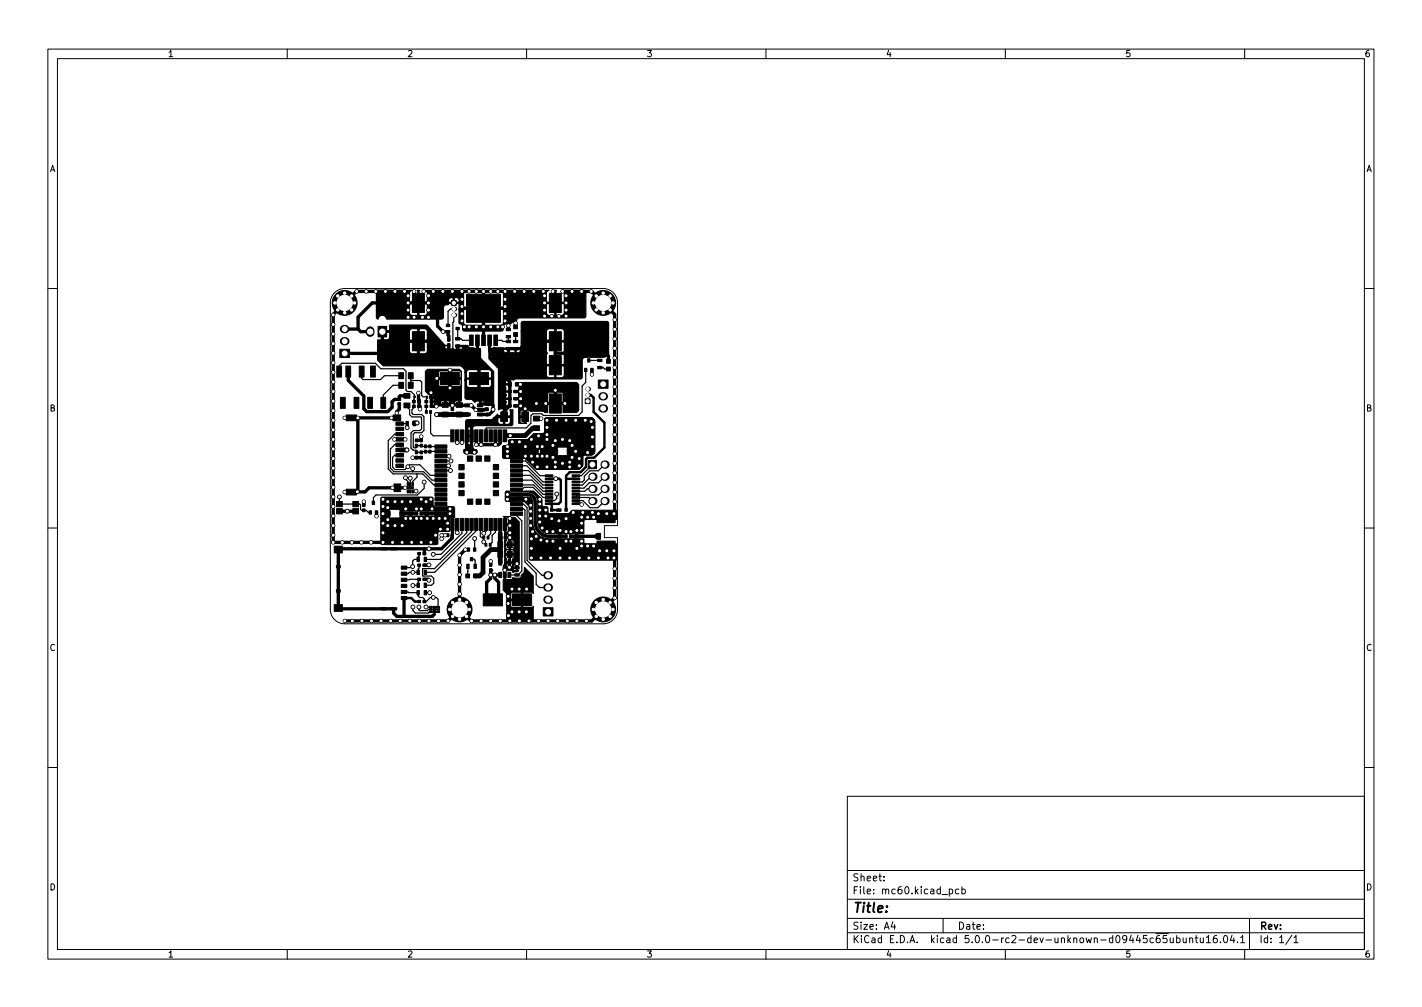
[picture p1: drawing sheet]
<svg xmlns="http://www.w3.org/2000/svg" width="297mm" height="210mm" viewBox="0 0 297 210" stroke-linecap="round" stroke-linejoin="round" font-family="sans-serif">
<defs><g id="words">
<text font-size="2.8" x="178" y="190.6">Title:</text>
<g font-size="2.1">
<text x="178" y="184">Sheet:</text>
<text x="178" y="186.7">File: mc60.kicad_pcb</text>
<text x="178" y="196.9">KiCad E.D.A. kicad 5.0.0-rc2-dev-unknown-d09445c65ubuntu16.04.1</text>
<text x="178" y="194.1">Size: A4</text>
<text x="200" y="194.1">Date:</text>
<text x="263" y="194.1">Rev:</text>
<text x="263" y="196.9">Id: 1/1</text>
</g>
<g font-size="1.8">
<text x="35" y="11.9">1</text>
<text x="85" y="11.9">2</text>
<text x="135" y="11.9">3</text>
<text x="185" y="11.9">4</text>
<text x="235" y="11.9">5</text>
<text x="285" y="11.9">6</text>
<text x="10.3" y="35.9">A</text>
<text x="285.3" y="35.9">A</text>
<text x="10.3" y="85.9">B</text>
<text x="285.3" y="85.9">B</text>
<text x="10.3" y="135.9">C</text>
<text x="285.3" y="135.9">C</text>
<text x="10.3" y="185.9">D</text>
<text x="285.3" y="185.9">D</text>
<text x="35" y="199.9">1</text>
<text x="85" y="199.9">2</text>
<text x="135" y="199.9">3</text>
<text x="185" y="199.9">4</text>
<text x="235" y="199.9">5</text>
<text x="285" y="199.9">6</text>
</g>
</g></defs>
<g fill="none" stroke="#000" stroke-width=".21">
<path d="M10 10.2h277v190.1h-277zM12 12.2h273v186.1h-273zM60 10.2v2M110 10.2v2M160 10.2v2M210 10.2v2M260 10.2v2M10 60.2h2M69.9 61.1a3 3 0 0 1 2.1-.9h54a3 3 0 0 1 3 3v46.5h-2.8v2.5h2.8v15a3 3 0 0 1-3 3h-54a3 3 0 0 1-3-3v-64a3 3 0 0 1 .9-2.1zM285 60.2h2M105 93.4h11.4M105 93.5h11.4"/>
<path d="M105 93.7h10.5M105 93.8h1.5M105 93.9h1.5M105 94h1.5M105 94.1h1.5M105 94.2h1.5M105 94.3h1.5M105 94.4h1.5M105 94.5h1.5M105 94.6h1.5M105 94.7h1.5v1M105 94.8h10.5l-.1 3.2"/>
<path d="M105 94.8h10.5v3.2M105 94.9h10.6v3.1M105 94.9h11.4M105 95h11.4M105 95.1h11.4M105 95.2h11.4M105 95.3h16.7M105 95.4h16.7M105 93.3h11.4M105 95.5h16.7M105.1 93.2h19.1M105.2 93.1l.9-.2 .2-.9 .2-.2h3.6l1.4-1.3h2.1l.2-.4v-2.5l.2-.3h9.6l.6 .5v6.7l-.5 .4-1.6 .1-.3 .1-.1 2.1-.7 .7-8.9 .1-2.4-2.2-4.3-.1-.4-.2v-1.6h1.5v.7l.1 .2h8.8l.3 .1h.7v.3h2.1v-1.9h-2.1v.3h-.7l-.3 .1h-8.7l-.2 .2h-1.5z"/>
<path d="M105.2 93.1v2.6M105.3 93v2.7M105.4 93v2.7M105.5 93v2.7M105.6 93v2.7M105.7 93v2.7M105.8 93v2.7M105.9 93v2.7M106 93v2.7M106.1 92.9v2.8M106.2 92.8h18M106.3 92.7h17.9"/>
<path d="M106.3 92.1h17.9M106.3 92.2h17.9M106.3 92.3h17.9M106.3 92.4h17.9M106.3 92.5h17.9M106.3 92.6h17.9M106.3 92h17.9M106.3 91.9h17.9M106.4 91.8v3.9M106.5 91.8v3.9M106.6 91.8v1.9M106.7 91.8v1.9"/>
<path d="M106.7 94.8v.9M106.8 91.8v1.9M106.8 94.8v.9M106.9 91.8v1.9M106.9 94.8v.9M107 91.8v1.9M107 94.8v.9M107.1 91.8v1.9M107.1 94.8v.9M107.2 91.8v1.9M107.2 94.8v.9M107.3 91.8v1.9"/>
<path d="M107.3 94.8v.9M107.4 91.8v1.9M107.4 94.8v.9M107.5 91.8v1.9M107.5 94.8v.9M107.6 91.8v1.9M107.6 94.8v.9M107.7 91.8v1.9M107.7 94.8v.9M107.8 91.8v1.9M107.8 94.8v.9M107.9 91.8v1.9"/>
<path d="M107.9 94.8v.9M108 91.8v1.9M108 94.8v.9M108.1 91.8v1.9M108.1 94.8v.9M108.2 91.8v1.9M108.2 94.8v.9M108.3 91.8v1.9M108.3 94.8v.9M108.4 91.8v1.9M108.4 94.8v.9M108.5 91.8v1.9"/>
<path d="M108.5 94.8v.9M108.6 91.8v1.9M108.6 94.8v.9M108.7 91.8v1.9M108.7 94.8v.9M108.8 91.8v1.9M108.8 94.8v.9M108.9 91.8v1.9M108.9 94.8v.9M109 91.8v1.9M109 94.8v.9M109.1 91.8v1.9"/>
<path d="M109.1 94.8v.9M109.1 91.8l.1 1.9M109.2 94.8v.9M109.2 94.8v.9h12.5M109.2 91.8v1.9M109.3 91.8v1.9M109.3 94.8v.9M109.4 91.8v1.9M109.4 94.8v.9M109.5 91.8v1.9M109.5 94.8v.9M109.6 94.8v.9h12.1"/>
<path d="M109.6 91.8v1.9M109.6 94.8l.1 .9M109.7 91.8v1.9M109.7 94.8v.9M109.8 94.8v1h11.9M109.8 91.8v1.9M109.8 94.8v1M109.9 94.8v1h11.8M109.9 91.8v1.9M109.9 94.8v1.1h11.8M110 91.8v1.9M110 94.8v1.1h11.7"/>
<path d="M110 96h11.7M110 94.8v1.2M110.1 96h11.6M110.1 91.8v1.9M110.1 94.8v1.2M110.1 94.8v1.3h11.6M110.2 94.8v1.4M110.2 96.2h11.5M110.2 91.8v1.9M110.3 94.8v1.4M110.3 94.8v1.5h11.4M110.3 91.7v2"/>
<path d="M110.3 91.7h13.9M110.4 94.8l-.1 1.5h11.4M110.4 91.7v2M110.4 94.8v1.5h11.3M110.5 94.8l-.1 1.6h11.3M110.5 94.8v1.6h11.2M110.5 96.5h11.2M110.5 94.8v1.7M110.6 96.5h11.1M110.6 94.8v1.8M110.6 91.4h13.6M110.6 94.8l.1 1.8h11"/>
<path d="M110.6 91.4v2.3M110.7 91.4h13.5M110.7 94.8v1.9M110.7 96.7h11M110.7 91.3v2.4M110.8 96.7h10.9M110.8 91.3h13.4M110.8 91.3v2.4M110.8 94.8v1.9M110.8 91.2h13.4M110.8 94.8v2h10.9M110.8 91.2v2.5"/>
<path d="M110.9 94.8v2h10.8M110.9 94.8v2.1h10.8M111 94.8v2.1h10.7M111 94.8v2.2h10.7M111 97h10.7M111.1 94.8v2.2M111.1 97.1h10.6M111.1 94.8v2.3M111.2 90.9h13M111.2 94.8v2.4h10.5M111.2 90.9v2.8M111.2 90.8h13"/>
<path d="M111.2 94.8l.1 2.4M111.3 90.8v2.9M111.3 97.2h10.4M111.3 90.7h12.9M111.3 90.7v3M111.3 94.8v2.5M111.4 90.7v3M111.5 90.5v3.2M111.6 90.5v3.2M111.6 94.8v2.8M111.7 90.5v3.2M111.7 94.8l.1 2.9"/>
<path d="M111.8 90.5v3.2M111.8 94.8v3M111.9 90.5v3.2M112 90.5v3.2M112 94.8v3.1M112.1 90.5v3.2M112.1 94.8v3.2M112.2 90.5v3.2M112.2 94.8v3.2M112.3 90.5v3.2M112.3 94.8v3.2M112.4 90.5v3.2"/>
<path d="M112.4 94.8v3.2M112.5 90.5v3.2M112.5 94.8v3.2M112.6 90.5v3.2M112.6 94.8v3.2M112.7 90.5v3.2M112.7 94.8v3.2M112.8 90.5v3.2M112.8 94.8v3.2M112.9 90.5v3.2M112.9 94.8v3.2M113 90.5v3.2"/>
<path d="M113 94.8v3.2M113.1 90.5v3.2M113.1 94.8v3.2M113.2 90.5v3.2M113.2 94.8v3.2M113.3 90.5v3.2M113.3 94.8v3.2M113.4 90.5v3.2M113.4 94.8v3.2M113.5 90.5v3.2M113.5 94.8v3.2M113.6 90.5v3.2"/>
<path d="M113.6 94.8v3.2M113.7 94.8v3.2M113.7 90.4h10.5M113.7 90.3v3.4M113.7 90.3h10.5M113.8 90.2h10.4M113.8 87.6l10.3 .1M113.8 87.7h10.4l-.1 6.9h-5.6M113.8 87.7h10.4v6.8M113.8 87.8h10.4M113.8 87.9h10.4v6.5h-5.7M113.8 87.9h10.4"/>
<path d="M113.8 88h10.4M113.8 88.1h10.4M113.8 88.2h10.4M113.8 88.3h10.4M113.8 88.4h10.4M113.8 88.5h10.4M113.8 88.6h10.4M113.8 88.7h10.4M113.8 88.8h10.4M113.8 88.9h10.4M113.8 89h10.4M113.8 89.1h10.4"/>
<path d="M113.8 89.2h10.4M113.8 89.3h10.4M113.8 89.4h10.4M113.8 89.5h10.4M113.8 89.6h10.4M113.8 89.7h10.4M113.8 89.8h10.4M113.8 89.9h10.4M113.8 90h10.4M113.8 90.1h10.4M113.8 94.8v3.2M113.8 87.6h10.2v7.1h-5.5"/>
<path d="M113.8 87.5h10.2v7.2h-5.5M113.8 87.5h10.1v7.3h-5.4M113.8 87.4h10.1M113.9 87.4v6.3M113.9 87.4h9.9v7.5h-5.3M113.9 87.3v6.4M113.9 94.8v3.2M114 93.7l-.1-6.4h9.9v7.6h-5.3M114 94.8v3.2M114 87.3v6.4M114.1 87.3v6.4M114.1 94.8v3.2"/>
<path d="M114.1 93.7v-6.4h9.5v7.7h-5.1M114.2 87.3v6.4M114.2 94.8v3.2M114.3 87.3v6.4M114.3 94.8v3.2M114.4 87.3v6.4M114.4 94.8v3.2M114.5 87.3v6.4M114.5 94.8v3.2M114.6 87.3v6.4M114.6 94.8v3.2M114.7 87.3v6.4"/>
<path d="M114.7 94.8v3.2M114.8 87.3v6.4M114.8 94.8v3.2M114.9 87.3v6.4M114.9 94.8v3.2M115 87.3v6.4M115 94.8v3.2M115.1 87.3v6.4M115.1 94.8v3.2M115.2 87.3v6.4M115.2 94.8v3.2M115.3 87.3v6.4"/>
<path d="M115.3 94.8v3.2M115.4 87.3v6.4M115.4 94.8v3.2M115.5 87.3l-.1 6.4h-10.4M115.5 87.3v6.4M115.6 87.3v6.3h-10.6M115.6 87.3v6.3M115.6 94.9v3.1M115.7 87.3v6.3M115.7 94.9v3.1M115.7 87.3v6.3h-10.7M115.8 87.3v6.3"/>
<path d="M115.8 94.9v3.1M115.9 87.3v6.3M115.9 94.9v3.1M116 87.3v6.3M116 94.9v3.1M116.1 87.3v6.3M116.1 94.9v3.1M116.2 87.3v6.3M116.2 94.9v3.1M116.3 87.3l.1 6.3-.1-6.3M116.3 94.9v3.1M116.4 87.3v6"/>
<path d="M116.4 95.2v2.8M116.5 87.3v6M116.5 95.2v2.8M116.6 87.3v6M116.6 95.2v2.8M116.7 87.3v6M116.7 95.2v2.8M116.8 87.3v6M116.8 95.2v2.8M116.9 87.3v6M116.9 95.2v2.8M117 87.3v6"/>
<path d="M117 95.2v2.8M117.1 87.3v6M117.1 95.2v2.8M117.2 87.3v6M117.2 95.2v2.8M117.3 87.3v6M117.3 95.2v2.8M117.4 87.3v6M117.4 95.2v2.8M117.5 87.3v6M117.5 95.2v2.8M117.6 87.3v6"/>
<path d="M117.6 95.2v2.8M117.7 87.3v6M117.7 95.2v2.8M117.8 87.3v6M117.8 95.2v2.8M117.9 87.3v6M117.9 95.2v2.8M118 87.3v6M118 95.2v2.8M118.1 87.3v6M118.1 95.2v2.8M118.2 87.3v6"/>
<path d="M118.2 95.2v2.8M118.3 87.3v6M118.3 95.2v2.8M118.4 87.3v6M118.4 95.2v2.8M118.5 87.3v6M118.5 95.2v2.8M118.5 87.3v6h5.7M118.5 93.4h5.7M118.5 93.5h5.7M118.5 93.6h5.7M118.5 93.7h5.7"/>
<path d="M118.5 93.8h5.7M118.5 93.9h5.7M118.5 94h5.7M118.5 94.1h5.7M118.5 94.2h5.7M118.5 94.3h5.7M118.5 94.4h5.7M118.5 94.5h5.7M118.5 94.8h5.4M118.5 95.2h3.3M118.6 87.3v10.7M118.7 87.3v10.7"/>
<path d="M118.8 87.3v10.7M118.9 87.3v10.7M119 87.3v10.7M119.1 87.3v10.7M119.2 87.3v10.7M119.3 87.3v10.7M119.4 87.3v10.7M119.5 87.3v10.7M119.6 87.3v10.7M119.7 87.3v10.7M119.8 87.3v10.7M119.9 87.3v10.7"/>
<path d="M120 87.3v10.7M120.1 87.3v10.7M120.2 87.3v10.7M120.3 87.3v10.7M120.4 87.3v10.7M120.5 87.3v10.7M120.6 87.3v10.7M120.7 87.3v10.7M120.8 87.3v10.7M120.9 87.3v10.7M120.9 87.3v10.7h-8.8v-3.2M121 87.3v10.6"/>
<path d="M121 87.3v10.6h-9v-3.1M121.1 87.3v10.6h-9.2v-3.1M121.1 87.3v10.5h-9.2v-3M121.2 87.3v10.5h-9.4M121.3 87.3l-.1 10.4h-9.4M121.3 87.3v10.4h-9.6v-2.9M121.4 87.3v10.3h-9.8M121.4 87.3v10.2h-9.8M121.5 87.3v10.2h-10v-2.7M121.5 87.3v10.1h-10v-2.6M121.6 87.3v10.1h-10.2v-2.6M121.6 87.3v10h-10.2v-2.5"/>
<path d="M121.7 87.3v10h-10.4l.1-2.5M121.8 87.3l-.1 9.9h-10.5M121.8 95.2h-3.3v2.8M121.8 87.3v7.8M121.8 87.3v7.8h-3.3M121.9 87.3v7.8h-3.4M121.9 87.3v7.7M122 87.3v7.7M122.1 87.3v7.7M122.2 87.3v7.7M122.3 87.3v7.7M122.4 87.3v7.7"/>
<path d="M122.5 87.3v7.7M122.6 87.3v7.7M122.7 87.3v7.7M122.8 87.3v7.7M122.9 87.3v7.7M123 87.3v7.7M123.1 87.3v7.7M123.2 87.3v7.7M123.3 87.3v7.7M123.4 87.3v7.7M123.5 87.3v7.7M123.6 87.3v7.7"/>
<path d="M123.7 87.3v7.7M123.8 87.4v7.5M124.1 87.6v7h-5.6M124.2 94.4l-5.7 .1M124.2 90.1h-10.4v3.6M124.2 90.4h-10.5v3.3M124.2 90.5h-10.6v3.2M124.2 90.5h-10.7v3.2M124.2 90.6h-12.7v3.1M124.2 90.6h-12.8v3.1M124.2 90.9h-13.1v2.8M124.2 91h-13.1v2.7"/>
<path d="M124.2 91h-13.2v2.7M124.2 91.1h-13.2v2.6M124.2 91.1h-13.3v2.6M124.2 91.2h-13.3v2.5M124.2 91.5h-13.6v2.2M124.2 91.5h-13.7v2.2M124.2 91.6h-13.8l.1 2.1M124.2 91.6h-13.8v2.1M124.2 91.7h-13.9v2M124.2 91.8h-17.7v2M124.2 91.9h-17.8v3.8M124.2 92h-17.9v3.7"/>
<path d="M124.2 92.7h-17.9v3M124.2 92.8h-18v2.9M124.2 92.9h-18.1l.1 2.8M124.2 93h-18.1v2.7M124.2 93h-18.3v2.7M124.2 93.1h-19v2.6h1.4v-.9l-1.6-.1M124.2 93.1h-19.1v2.5h16.6M124.2 93.2h-19.1v2.4h16.6M124.2 93.3h-19.2v2.2l16.7-.1M10 110.2h2M285 110.2h2M10 160.2h2"/>
<path d="M177 166.3h108v32h-108zM285 160.2h2M60 198.3v2M110 198.3v2M160 198.3v2M177 194.8h108M177 191.8h108M177 187.8h108M177 181.8h108M184.6 183.8v.1M184.6 183v.1M186.5 192.5l-.4 1h1"/>
<path d="M186.9 193v1M197 191.8v3M198.3 185.7l.4-.1 .3 .3-.1 .7h-.6M198.3 185.6v1.5M200.3 185.7l-.4-.1-.3 .3 .1 .7h.6M200.9 185.7l.5-.1 .2 .3-.1 .7h-.6M200.9 185.1v1.5M210 198.3v2M242.6 194.9h1.5M243.7 195.3h-.7l-.1 .7 .2-.1 .5 .1 .2 .2-.1 .5-.2 .1-.6-.1M244.4 195.8l.1 1h.4l.2-.1M245.1 195.8v1"/>
<path d="M245.8 195.9l.4-.1 .3 .3-.1 .7h-.6M245.8 195.3v1.5M247.1 195.8l.1 1h.4l.2-.1M247.8 195.8v1M248.5 196l.2-.2 .4 .1v.9M248.5 195.8v1M249.6 195.8h.6M249.9 195.3v1.3l.3 .2M250.7 195.8l.1 1h.3l.3-.1M251.4 195.8v1M252 195.8l.4-.5v1.5M252 196.8h.9"/>
<path d="M254.1 195.3l-.4 .1a1.01 1.01 0 0 0 0 1.4l.5-.1 .1-.5-.3-.3-.4 .1-.2 .2M254.9 196.7v.1M255.8 195.4l.1-.1a.8 .8 0 0 1 .6 .8 .8 .8 0 0 1-.6 .7 1 1 0 0 1-.1-1.4zM257.4 195.3l-.4 1h.9M257.7 195.8v1M258.5 196.7v.1M259.1 195.8l.5-.5v1.5M259.1 196.8h.9M260 198.3v2M261 191.8v6.5M269.9 195.3l-1.3 1.9M270.3 195.8l.4-.5v1.5"/>
<path d="M270.3 196.8h.8"/>
</g>
<g fill="#000" stroke="#000" stroke-width=".21">
<path d="M70.4 76.4h1v2.3h-1zM71 72.9h2v1.8h-2zM72.3 76.4h1v2.3h-1zM75 76.4h1v2.3h-1zM77.4 76.4h1v2.3h-1zM79 68.1h1.8v2.2h-1.8zM83.3 77.8h1v1.3h-1zM83.3 79.8h1v1.3h-1zM86.1 61.2h2.6v4h-2.6zM86.1 69.2h2.6v4h-2.6zM85.3 77.8h1v1.3h-1zM85.3 79.8h1v1.3h-1z"/>
<path d="M93.2 69h.7v.5h-.7zM93.2 67.7h.7v.5h-.7zM93.5 71.7h.5v.6h-.5zM93.5 70.6h.5v.6h-.5zM94.3 62.7h1v1h-1zM95.2 68.3h.7v.5h-.7zM95.2 70.5h.9v.5h-.9zM95.2 72h.9v.5h-.9zM88.8 77.5l.5-.4h6.7l.4 .4v6.2l-.3 .1v.8h-5.3l-.1-.3v-.3h1.3l.1 .4h.7v-.6h.3v.6h.8l.1-.4h1v.4h.8l-.1-.7h-.5l-.2 .3h-1l-.3-.3h-1.4l-.3 .3h-1.7v.6h-.3v-.9h.7l.1-.2-.4-.3 .1-.3h-.4v.3l-.2 .1v-.8h.2v.3h.4v-.1l-.1-.3h-.8l-.8-.7v-2.4h2.8v1.1l.3 .2h1.8l.1-1.4h.3l.1 1.4h1.8l.3-.2v-1.1h-7.5v-1.6h2.8l.1 1.2h2.1v-1.4h.3v1.4h2.1l.1-1.2-.2-.2-4.2-.1-.3 .3h-2.8zM98.1 69.9h.7v2.2h-.7zM99.4 69.9h.7v2.2h-.7zM100.6 69.9h.8v2.2h-.8z"/>
<path d="M101.9 69.9h.8v2.2h-.8zM103.2 69.9h.7v2.2h-.7zM97.4 61.4h7.1v5.9h-7.1zM105.8 71h.9v.5h-.9zM105.8 72.5h.9v.5h-.9zM105.8 68.5h.9v.5h-.9zM105.8 70h.9v.5h-.9zM106.2 79.9h.6v.7h-.6zM107.3 67.8h.8v.8h-.8zM107.3 69.4h.8v.8h-.8zM107.2 71h.9v.5h-.9zM107.2 72.5h.9v.5h-.9z"/>
<path d="M107.7 79.9h.6v.7h-.6zM114.8 61.2h2.4v4h-2.4zM114.8 69.2h2.4v4h-2.4zM114.8 74.2h2.4v4h-2.4zM122.1 76.9h.5v.7h-.5zM122.8 74.9h.4v.7h-.4zM123.4 76.9h.5v.7h-.5zM124.8 75h1v.5h-1zM124.8 76.5h1v.5h-1zM126.7 76.6h.8v.8h-.8zM126.7 75h.8v.8h-.8zM71.1 83h1v2.3h-1z"/>
<path d="M72.3 86.6h2.2v1.2h-2.2zM74 83h1v2.3h-1zM76.8 83h1v2.3h-1zM79.6 83h1v2.3h-1zM83.1 84.1h.6v.4h-.6zM83.1 83.2h.6v.4h-.6zM82.1 86.6h1.6v1.2h-1.6zM82.7 96.9h1.6v.7h-1.6zM82.7 95.8h1.6v.7h-1.6zM82.7 94.7h1.6v.7h-1.6zM82.7 93.6h1.6v.7h-1.6zM82.7 92.5h1.6v.7h-1.6z"/>
<path d="M82.7 91.4h1.6v.7h-1.6zM82.7 90.3h1.6v.7h-1.6zM82.7 89.2h1.6v.7h-1.6zM82.7 88.1h1.6v.7h-1.6zM84.8 88h.5v.9h-.5zM84.4 84.1h1.2v1h-1.2zM84.4 82.1h1.2v1h-1.2zM86.4 82.7h.4v.3h-.4zM86.1 83.6h.6v.5h-.6zM86.1 84.6h.6v.5h-.6zM86.3 88h.5v.9h-.5zM87.2 82.7h.4v.3h-.4z"/>
<path d="M86.7 92.7h.6v.6h-.6zM86.7 91.6h.6v.6h-.6zM86.7 95.2h.6v.6h-.6zM86.7 94.1h.6v.6h-.6zM87.3 83.6h.5v.5h-.5zM87.3 84.6h.5v.5h-.5zM87.7 92.7h.6v.6h-.6zM87.7 91.6h.6v.6h-.6zM87.7 95.2h.6v.6h-.6zM87.7 94.1h.6v.6h-.6zM89 82.7h.4v.3h-.4zM88.7 94h.4v.6h-.4z"/>
<path d="M88.7 92.9h.4v.6h-.4zM88.8 85.7h.5v.6h-.5zM88.7 83.6h.7v.5h-.7zM88.7 84.6h.7v.5h-.7zM89.8 82.7h.4v.3h-.4zM89.5 94h.6v.6h-.6zM89.5 92.9h.6v.6h-.6zM89.7 85.7h.4v.6h-.4zM89.8 83.6h.6v.5h-.6zM89.8 84.6h.6v.5h-.6zM90.8 92.9h2.6v.7h-2.6zM90.8 93.9h2.6v.7h-2.6z"/>
<path d="M90.8 94.9h2.6v.7h-2.6zM90.8 95.9h2.6v.7h-2.6zM90.8 96.9h2.6v.7h-2.6zM90.8 97.9h2.6v.7h-2.6zM90.8 98.9h2.6v.7h-2.6zM92 77.8h4v2.5h-4zM92.4 86h1.2v1h-1.2zM92.4 84h1.2v1h-1.2zM94.1 89.7h.7v2.5h-.7zM94.3 86.2h.4v.6h-.4zM94.3 85.1h.4v.6h-.4zM95.1 89.7h.7v2.5h-.7z"/>
<path d="M95.8 98.8h1.2v1.1h-1.2zM95.8 97h1.2v1.1h-1.2zM96.1 89.7h.7v2.5h-.7zM95.3 86h1.3v1h-1.3zM95.3 84h1.3v1h-1.3zM97.1 89.7h.7v2.5h-.7zM97.7 95.2h1.1v1.1h-1.1zM98.1 77.8h4v2.5h-4zM98.1 89.7h.7v2.5h-.7zM97.1 86.2h1.1v.6h-1.1zM97.1 84.3h1.1v.6h-1.1zM99.1 89.7h.7v2.5h-.7z"/>
<path d="M99.4 95.2h1.1v1.1h-1.1zM100.1 89.7h.7v2.5h-.7zM99.7 84.3h1.1v.6h-1.1zM99.7 85.3h1.1v.6h-1.1zM99.7 86.2h1.1v.6h-1.1zM101.1 89.7h.7v2.5h-.7zM101.2 95.2h1.2v1.1h-1.2zM101.5 86.2h.5v.6h-.5zM101.5 85.1h.5v.6h-.5zM102.1 89.7h.7v2.5h-.7zM103.1 97h1v1.1h-1zM103.1 98.8h1v1.1h-1z"/>
<path d="M103.1 89.7h.7v2.5h-.7zM104.1 89.7h.7v2.5h-.7zM104.6 86h1.4v2h-1.4zM105.1 89.7h.7v2.5h-.7zM106.2 81.5h.6v.5h-.6zM106.2 83h.6v.5h-.6zM106.2 84.5h.6v.5h-.6zM107.3 81.5h.6v.5h-.6zM107.3 83h.6v.5h-.6zM107.3 84.5h.6v.5h-.6zM109 86h1.4v2h-1.4zM106.7 99.9h2.4v.7h-2.4z"/>
<path d="M106.7 98.9h2.4v.7h-2.4zM106.7 97.9h2.4v.7h-2.4zM106.7 96.9h2.4v.7h-2.4zM106.7 95.9h2.4v.7h-2.4zM106.7 94.9h2.4v.7h-2.4zM106.7 93.9h2.4v.7h-2.4zM106.7 92.9h2.4v.7h-2.4zM110.6 92.4h.8v.7h-.7zM110.6 93.9h.8v.7h-.8zM112 93.9h.4v.6h-.4zM111.4 88.9h1.3v1h-1.3zM111.4 86.9h1.3v1h-1.3z"/>
<path d="M112.9 93.9h.4v.6h-.4zM113.9 99.1h1.6v.4h-1.6zM113.9 92.4h.7v.7h-.7zM113.9 93.9h.7v.7h-.7zM115.6 93.8h.8v.9h-.8zM116.4 95.2h2.2v1h-2.2zM116.4 92.2h2.2v1.1h-2.2zM114.8 82.2h2.4v4h-2.4zM118.5 93.7h1v1h-1zM119.5 99.1h1.6v.4h-1.6zM108.4 80.1h.2l.1-.3h11.8l.4 .5v5.4l-.4 .4h-2.9l-.1-1.7h-3l-.1 1.7h-.6l-.3-.2h-.4h-2.4l-.2-.3h-.6l-.1 2.7h.2l-1.6 .1v-1.2h.3v.9l.1 .2h.7v-1.2l-1.1 .1v-1.3h.3v.9h.8v-1.2h-.6l-.2 .3h-.3v-3.7h6v1.8l1.4 .1v-2.1h.3v2.1l1.5-.1v-1.8l-.3-.3h-2.6l-.3 .3h-6v-1.2l.3-.3-.1-.3h-.2zM122.9 96.1h1.7v1.8h-1.7z"/>
<path d="M122.2 83.3h1v1h-1zM125 79.3h2v1.8h-2zM69.8 114h1.7v1.4h-1.7zM70.3 118h.8v.6h-.8zM70.3 106.2h1.2v1.1h-1.2zM70.3 104.7h1.2v1.1h-1.2zM73.7 106.2h1.2v1.1h-1.2zM73.7 104.7h1.2v1.1h-1.2zM72.3 102.1h2.2v1.2h-2.2zM75.7 106.2h.6v.6h-.6zM75.7 105.1h.6v.6h-.6zM77.1 106.6h.5v.7h-.5z"/>
<path d="M77.7 104.6h.6v.7h-.6zM78.4 106.6h.5v.7h-.5zM79.6 114.4h1.3v.4h-1.3zM80.5 106.7h1v1h-1zM81.6 114.4h1.3v.4h-1.3zM81.4 105.2h2.2v1.1h-2.2zM81.4 108.2h2.2v1h-2.2zM82.3 101h1.4v1.6h-1.4zM83.8 118.2h1.2v.6h-1.2zM83.8 119.5h1.2v.6h-1.2zM83.6 106.8h.8v.9h-.8zM85.1 102.3h.3v.6h-.3z"/>
<path d="M85.1 100.8h.3v.6h-.3zM85.5 102.3h.3v.6h-.3zM85.5 100.8h.3v.6h-.3zM85.4 105.4h.7v.7h-.7zM85.4 106.9h.7v.7h-.7zM85.1 101.6h1.3v.5h-1.3zM86.1 102.3h.3v.6h-.3zM86.1 100.8h.3v.6h-.3zM86.8 106.9h.5v.6h-.5zM87.1 116.3h.5v.9h-.5zM87.1 119h.5v.9h-.5zM87.7 106.9h.4v.6h-.4z"/>
<path d="M87.3 115.3h.5v.5h-.5zM87.3 117.7h.5v.5h-.5zM88.6 116.3h.5v.9h-.5zM88.6 119h.5v.9h-.5zM88.4 115.3h.6v.5h-.6zM88.4 117.7h.6v.5h-.6zM88.7 105.4h.8v.7h-.8zM88.7 106.9h.7l.1 .7h-.8zM79.6 103.9l.3-.1h10.2l.4 .2v1.4l.3 .4h4l.2 .3v2l-.9-.1-.2 .2v2.8h-2.1l-.3 .1v2.3l-.2 .3h-11.6l-.2-.3v-7.1h1.9v1.9h2.1v-.4l.8 .1 .3-.1h8.8l.1-.2v-.7l-.1-.2h-8.8l-.3-.1-.8 .1v-.4h-4zM90.8 99.9h2.6v.7h-2.6zM90.8 100.9h2.6v.7h-2.6zM90.8 101.9h2.6v.7h-2.6z"/>
<path d="M90.8 102.9h2.6v.7h-2.6zM90.8 103.9h2.6v.7h-2.6zM90.8 104.9h2.6v.7h-2.6zM90.8 105.9h2.6v.7h-2.6zM90.8 106.9h2.6v.7h-2.6zM93.4 111.4h.3v.6h-.3zM94.3 111.4h.4v.6h-.4zM94.1 108.2h.7v2.5h-.7zM95.1 108.2h.7v2.5h-.7zM95.8 102.4h1.2v1.1h-1.2zM95.8 100.6h1.2v1.1h-1.2zM96.1 108.2h.7v2.5h-.7z"/>
<path d="M97.5 117.8h.5v.9h-.5zM97.7 104.2h1.1v1.1h-1.1zM97.1 108.2h.7v2.5h-.7zM97.3 119.8h.8v.8h-.8zM97.6 114.4h.5v.7h-.5zM98.2 116.4h.6v.7h-.6zM98.1 108.2h.7v2.5h-.7zM99 117.8h.5v.9h-.5zM98.9 114.4h.5v.7h-.5zM99.4 104.2h1.1v1.1h-1.1zM98.9 119.8h.8v.8h-.8zM99.1 108.2h.7v2.5h-.7z"/>
<path d="M100.1 108.2h.7v2.5h-.7zM100.8 111.9h.4v.6h-.4zM101.2 104.2h1.2v1.1h-1.2zM101.3 113.4h.4v.6h-.4zM101.1 108.2h.7v2.5h-.7zM101.8 111.9h.3v.6h-.3zM102.2 113.4h.4v.6h-.4zM102.2 118.7h.6v.6h-.6zM102.2 117.6h.6v.6h-.6zM102.1 108.2h.7v2.5h-.7zM103.1 102.4h1v1.1h-1zM103.1 100.6h1v1.1h-1z"/>
<path d="M103.1 108.2h.7v2.5h-.7zM104 115.1h1v1.3h-1zM104 113.1h1v1.3h-1zM104.2 112h.6v.5h-.6zM104.2 116.9h.6v1.1h-.6zM104.1 108.2h.7v2.5h-.7zM105.3 112h.6v.5h-.6zM105.1 108.2h.7v2.5h-.7zM106 115.1h1v1.3h-1zM106 113.1h1v1.3h-1zM105.1 107.8l2.4 .2 1 1v8.9l-.4 .1v1.1h.3l-.3 .3-.8 .1-.4-.4h-1.2l-.1 1.8 1.1 .1 .3-.1 .1-.3 1.5 .1 .2-.2 .1-.4 .6-.6v-1.1l1.9 1.9v3.6l-.3-.3-1.9 .1v3.1h1.9l.3-.2v3.2h-5.6v-4.3h.9v1.1l.2 .2h1.9l.1-1.4-3.1 .1v-1.6h.9l.1 1.2h2.1v-1.4l-1.9-.1-.3 .3h-.9l-.7-.7v-2.3h.2v-1.7l-.2-.1v-.3h2.1l.2 .3h.4v-.4l-2.7 .1v-.5l.3-.6h.4v.5l.2 .1h.2v-.7h.3l.1 .7 .6-.1 .1 .2h.5v-.5l-.8 .3v-.6l-1.6 .1v-1.7h.3l.1 1.3h.4l.2-.7h.1v.7h.5v-.6l.4-.3-.1-.5h-.6l-.2 .7h-.1v-.7l-1 .1v-.9h.3v.5h.7v-.7h.3v.7l.7-.1v-.4l-.3-.3h-1.2l-.2 .3h-.3v-1.1h.3v.4l.2 .3 .5-.1v-.7h.3v.8l.6-.1 .1-.6h-2v-.9h.3v.5h.7v-.7h.3v.7h.6l.1-.5-.3-.3h-1l.1-.2v-.2h-.4v.4l-.1 .3h-.3v-1.4h.4v.4h.4v-.2l-.2-.3-.6 .1v-2.1h.3v1.5l.3-.1 .2-.2v-1.1l-.9-.1 .1-1.6h.3v1.3h.5v-1.1l-.3-.3-.5 .1zM105.6 102.7l.8-.2 .2 1.2 2.6 .1a2.24 2.24 0 0 1 1.7 .2l.4 .8 .1 5.1 .4 .9 .6 .8 .8 .6 .9 .3h7.9v.8l.4 .2h6.4v3.4h-18.1l-.2-.3v-10.9l-.9-.9-.4-.1h-3.5l-.2-.3z"/>
<path d="M106.1 116.9h.6v1.1h-.6zM107.5 118.3h.9v.5h-.9zM106.7 106.9h2.4v.7h-2.4zM106.7 105.9h2.4v.7h-2.4zM106.7 104.9h2.4v.7h-2.4zM106.7 103.9h2.4v.7h-2.4zM106.7 102.9h2.4v.7h-2.4zM106.7 101.9h2.4v.7h-2.4zM106.7 100.9h2.4v.7h-2.4zM109.4 102.5l2.2 .1 1.6 1.7 .1 1.3 1.1 .3 .1 1.1 .2 .3h3.9l1-.8 9.2 .1v1.9h-6.7l-.1 .3v2.7h-7a2.41 2.41 0 0 1-2.7-2.4v-4.3l-.2-.8-.5-.8-.4-.2-.8-.3h-1.1zM113.9 105h1.6v.3h-1.6zM113.9 104.3h1.6v.4h-1.6z"/>
<path d="M113.9 103.7h1.6v.3h-1.6zM113.9 103h1.6v.4h-1.6zM113.9 102.4h1.6v.3h-1.6zM113.9 101.7h1.6v.4h-1.6zM113.9 101.1h1.6v.3h-1.6zM113.9 100.4h1.6v.4h-1.6zM113.9 99.8h1.6v.3h-1.6zM115 106.1h.5v.6h-.5zM115 107.2h.5v.6h-.5zM116.3 107.7h.9v.5h-.9zM116.3 106.2h.9v.5h-.9zM116.6 113.1h.7v.7h-.7z"/>
<path d="M116.6 111.6h.7v.7h-.7zM118 106.1h.5v.6h-.5zM118 107.2h.5v.6h-.5zM118.1 111.7h.4v.6h-.4zM118.9 111.7h.5v.6h-.5zM119.5 99.8h1.6v.3h-1.6zM119.5 100.4h1.6v.4h-1.6zM119.5 101.1h1.6v.3h-1.6zM119.5 101.7h1.6v.4h-1.6zM119.5 102.4h1.6v.3h-1.6zM119.5 103h1.6v.4h-1.6zM119.5 103.7h1.6v.3h-1.6z"/>
<path d="M119.5 104.3h1.6v.4h-1.6zM119.5 105h1.6v.3h-1.6zM120.1 113.1h.7v.7h-.7zM120.1 111.6h.7v.7h-.7zM124.3 111.6l.4-.2h.7v1.1h-.7l-.4-.2zM124.7 111.4h.8v1.2h-.8zM124.7 113h3.8v1.1h-3.8zM124.7 108h3.8v1.1h-3.8zM69.8 126.3h1.7v1.4h-1.7zM70.3 123.1h.8v.6h-.8zM79.6 126.9h1.3v.4h-1.3zM81.6 126.9h1.3v.4h-1.3z"/>
<path d="M83.8 124.5h1.2v.7h-1.2zM83.8 123.3h1.2v.6h-1.2zM83.8 122h1.2v.7h-1.2zM83.8 120.7h1.2v.7h-1.2zM87.1 123.3h.5v.9h-.5zM87.1 121.7h.5v.9h-.5zM87.3 125.3h.5v.5h-.5zM87.3 120.7h.5v.5h-.5zM88.4 125.3h.6v.5h-.6zM88.6 123.3h.5v.9h-.5zM88.6 121.7h.5v.9h-.5zM88.4 120.7h.6v.5h-.6z"/>
<path d="M89.7 127.6h.6v.3h-.6zM89.7 127.1h.6v.3h-.6zM89.7 126.6h.6v.3h-.6zM90.5 126.6h.5v1.3h-.5zM91.2 126.6h.6v.3h-.6zM91.2 127.1h.6v.3h-.6zM91.2 127.6h.6v.3h-.6zM104.2 119.5h.6v1.1h-.6zM101 124h4v2.5h-4zM105.1 119.5h.7v1.1h-.7zM106.1 119.5h.6v1.1h-.6zM107.5 119.8h.9v.5h-.9z"/>
<path d="M107.1 124h4v2.5h-4zM113.5 126.9h2v1.7h-2z"/>
<circle cx="69.6" cy="71.7" r=".35"/>
<circle cx="69.6" cy="65.7" r=".35"/>
<circle cx="69.6" cy="75.7" r=".35"/>
<circle cx="69.6" cy="69.7" r=".35"/>
<circle cx="69.6" cy="73.7" r=".35"/>
<circle cx="69.6" cy="77.7" r=".35"/>
<circle cx="69.6" cy="67.7" r=".35"/>
<circle cx="69.6" cy="79.7" r=".35"/>
<circle cx="69.9" cy="63.2" r=".38"/>
<circle cx="70.6" cy="61.8" r=".37"/>
<circle cx="70.6" cy="64.7" r=".37"/>
<circle cx="72" cy="63.2" r="2.6"/>
<circle cx="72" cy="65.3" r=".38"/>
<circle cx="72" cy="61.2" r=".38"/>
<circle cx="73.5" cy="61.8" r=".37"/>
<circle cx="73.5" cy="64.7" r=".37"/>
<circle cx="74" cy="63.2" r=".37"/>
<circle cx="74.5" cy="60.8" r=".35"/>
<circle cx="76.5" cy="60.8" r=".35"/>
<circle cx="78.5" cy="60.8" r=".35"/>
<circle cx="80.5" cy="60.8" r=".35"/>
<circle cx="82.5" cy="60.8" r=".35"/>
<circle cx="84.5" cy="60.8" r=".35"/>
<circle cx="85.2" cy="63.2" r=".35"/>
<circle cx="85.2" cy="66.2" r=".35"/>
<circle cx="85.2" cy="61.7" r=".35"/>
<circle cx="85.2" cy="64.7" r=".35"/>
<circle cx="86.5" cy="66.2" r=".35"/>
<circle cx="86.5" cy="60.8" r=".35"/>
<circle cx="88.2" cy="66.2" r=".35"/>
<circle cx="88.5" cy="60.8" r=".35"/>
<circle cx="89.5" cy="63.2" r=".35"/>
<circle cx="89.5" cy="66.2" r=".35"/>
<circle cx="89.5" cy="61.7" r=".35"/>
<circle cx="89.5" cy="64.7" r=".35"/>
<circle cx="90.5" cy="60.8" r=".35"/>
<circle cx="91.2" cy="79" r=".35"/>
<circle cx="92.5" cy="60.8" r=".35"/>
<circle cx="92.5" cy="69.2" r=".35"/>
<circle cx="94" cy="77.2" r=".35"/>
<circle cx="94.5" cy="60.8" r=".35"/>
<circle cx="96.5" cy="62.5" r=".35"/>
<circle cx="96.5" cy="64" r=".35"/>
<circle cx="96.5" cy="67" r=".35"/>
<circle cx="96.5" cy="60.8" r=".35"/>
<circle cx="96.5" cy="65.5" r=".35"/>
<circle cx="97" cy="68.2" r=".35"/>
<circle cx="98" cy="68.2" r=".35"/>
<circle cx="98" cy="60.8" r=".35"/>
<circle cx="99.5" cy="68.2" r=".35"/>
<circle cx="99.5" cy="60.8" r=".35"/>
<circle cx="101" cy="68.2" r=".35"/>
<circle cx="101" cy="60.8" r=".35"/>
<circle cx="102.5" cy="68.2" r=".35"/>
<circle cx="102.5" cy="60.8" r=".35"/>
<circle cx="104" cy="68.2" r=".35"/>
<circle cx="104" cy="60.8" r=".35"/>
<circle cx="105" cy="68.2" r=".35"/>
<circle cx="105.5" cy="62.5" r=".35"/>
<circle cx="105.5" cy="64" r=".35"/>
<circle cx="105.5" cy="60.8" r=".35"/>
<circle cx="105.5" cy="65.5" r=".35"/>
<circle cx="105.5" cy="67" r=".35"/>
<circle cx="106.2" cy="68" r=".35"/>
<circle cx="107.5" cy="60.8" r=".35"/>
<circle cx="107.7" cy="67.4" r=".35"/>
<circle cx="109.5" cy="60.8" r=".35"/>
<circle cx="111.5" cy="60.8" r=".35"/>
<circle cx="113.5" cy="60.8" r=".35"/>
<circle cx="113.8" cy="63.2" r=".35"/>
<circle cx="113.8" cy="61.7" r=".35"/>
<circle cx="113.8" cy="64.7" r=".35"/>
<circle cx="113.8" cy="66" r=".35"/>
<circle cx="115.2" cy="66" r=".35"/>
<circle cx="115.5" cy="60.8" r=".35"/>
<circle cx="116.8" cy="66" r=".35"/>
<circle cx="117.5" cy="60.8" r=".35"/>
<circle cx="118.2" cy="63.2" r=".35"/>
<circle cx="118.2" cy="61.7" r=".35"/>
<circle cx="118.2" cy="64.7" r=".35"/>
<circle cx="118.2" cy="66" r=".35"/>
<circle cx="119.5" cy="60.8" r=".35"/>
<circle cx="121.5" cy="60.8" r=".35"/>
<circle cx="123.5" cy="60.8" r=".35"/>
<circle cx="123.6" cy="78.2" r=".35"/>
<circle cx="124" cy="63.2" r=".37"/>
<circle cx="124.6" cy="61.8" r=".37"/>
<circle cx="124.6" cy="64.7" r=".37"/>
<circle cx="126" cy="63.2" r="2.6"/>
<circle cx="126" cy="65.3" r=".37"/>
<circle cx="126" cy="61.2" r=".37"/>
<circle cx="127.4" cy="61.8" r=".38"/>
<circle cx="127.4" cy="64.7" r=".38"/>
<circle cx="128" cy="63.2" r=".38"/>
<circle cx="128.4" cy="70.7" r=".35"/>
<circle cx="128.4" cy="66.7" r=".35"/>
<circle cx="128.4" cy="76.7" r=".35"/>
<circle cx="128.4" cy="72.7" r=".35"/>
<circle cx="128.4" cy="68.7" r=".35"/>
<circle cx="128.4" cy="74.7" r=".35"/>
<circle cx="128.4" cy="78.7" r=".35"/>
<circle cx="69.6" cy="81.7" r=".35"/>
<circle cx="69.6" cy="83.7" r=".35"/>
<circle cx="69.6" cy="91.7" r=".35"/>
<circle cx="69.6" cy="85.7" r=".35"/>
<circle cx="69.6" cy="95.7" r=".35"/>
<circle cx="69.6" cy="97.7" r=".35"/>
<circle cx="69.6" cy="87.7" r=".35"/>
<circle cx="69.6" cy="89.7" r=".35"/>
<circle cx="69.6" cy="93.7" r=".35"/>
<circle cx="69.6" cy="99.7" r=".35"/>
<circle cx="72" cy="87.2" r=".35"/>
<circle cx="74.7" cy="87.2" r=".35"/>
<circle cx="81.7" cy="87.2" r=".35"/>
<circle cx="82.4" cy="91.7" r=".35"/>
<circle cx="82.9" cy="86.2" r=".35"/>
<circle cx="84.7" cy="91.7" r=".35"/>
<circle cx="84.7" cy="99.7" r=".4"/>
<circle cx="85" cy="93.9" r=".4"/>
<circle cx="85" cy="89.3" r=".4"/>
<circle cx="85.2" cy="97.4" r=".4"/>
<circle cx="85.7" cy="99.8" r=".4"/>
<circle cx="86.2" cy="95.5" r=".35"/>
<circle cx="86.2" cy="97.8" r=".4"/>
<circle cx="87.1" cy="88.3" r=".4"/>
<circle cx="87.4" cy="82" r=".35"/>
<circle cx="87.7" cy="85.4" r=".35"/>
<circle cx="88" cy="91.1" r=".35"/>
<circle cx="90" cy="82" r=".35"/>
<circle cx="91.1" cy="84.8" r=".35"/>
<circle cx="91.2" cy="86.5" r=".4"/>
<circle cx="93.7" cy="97.2" r=".4"/>
<circle cx="93.8" cy="95.2" r=".4"/>
<circle cx="94" cy="81" r=".35"/>
<circle cx="94.1" cy="98.2" r=".4"/>
<circle cx="94.2" cy="96.2" r=".4"/>
<circle cx="94.5" cy="84.6" r=".35"/>
<circle cx="95.5" cy="92.4" r=".4"/>
<circle cx="96.5" cy="92.4" r=".4"/>
<circle cx="97.5" cy="94.4" r=".4"/>
<circle cx="98.4" cy="84.6" r=".35"/>
<circle cx="99.1" cy="94.4" r=".4"/>
<circle cx="99.4" cy="85.6" r=".35"/>
<circle cx="99.5" cy="92.8" r=".35"/>
<circle cx="100.5" cy="92.8" r=".35"/>
<circle cx="103" cy="85.5" r=".4"/>
<circle cx="103.5" cy="92.8" r=".35"/>
<circle cx="106" cy="94.2" r=".35"/>
<circle cx="106" cy="95.2" r=".35"/>
<circle cx="106" cy="93.2" r=".35"/>
<circle cx="106.6" cy="90.9" r=".4"/>
<circle cx="107" cy="92.2" r=".35"/>
<circle cx="108.5" cy="92.2" r=".35"/>
<circle cx="108.7" cy="80.2" r=".35"/>
<circle cx="108.8" cy="81.7" r=".35"/>
<circle cx="108.8" cy="84.7" r=".35"/>
<circle cx="108.8" cy="83.2" r=".35"/>
<circle cx="109.7" cy="85.3" r=".35"/>
<circle cx="109.8" cy="95.2" r=".35"/>
<circle cx="109.8" cy="93.2" r=".35"/>
<circle cx="111" cy="91.7" r=".35"/>
<circle cx="111" cy="95.2" r=".35"/>
<circle cx="111.2" cy="96.5" r=".35"/>
<circle cx="112.1" cy="84.2" r=".35"/>
<circle cx="112.2" cy="97.5" r=".35"/>
<circle cx="112.2" cy="95.2" r=".35"/>
<circle cx="112.2" cy="93.2" r=".35"/>
<circle cx="112.5" cy="91" r=".35"/>
<circle cx="113.1" cy="87.4" r=".35"/>
<circle cx="113.2" cy="95.2" r=".35"/>
<circle cx="113.2" cy="93.2" r=".35"/>
<circle cx="114" cy="84.2" r=".35"/>
<circle cx="114.2" cy="97.5" r=".35"/>
<circle cx="114.2" cy="91.7" r=".35"/>
<circle cx="114.2" cy="89.2" r=".35"/>
<circle cx="114.2" cy="95.2" r=".35"/>
<circle cx="114.2" cy="90.7" r=".35"/>
<circle cx="114.2" cy="87.7" r=".35"/>
<circle cx="115.5" cy="93" r=".35"/>
<circle cx="115.5" cy="95.5" r=".35"/>
<circle cx="116" cy="92" r=".35"/>
<circle cx="116" cy="97.5" r=".35"/>
<circle cx="116" cy="96.5" r=".35"/>
<circle cx="116" cy="81.5" r=".35"/>
<circle cx="116.1" cy="99.9" r=".4"/>
<circle cx="116.2" cy="87.7" r=".35"/>
<circle cx="117.5" cy="96.7" r=".35"/>
<circle cx="117.5" cy="91.7" r=".35"/>
<circle cx="118" cy="84.2" r=".35"/>
<circle cx="118.2" cy="87.7" r=".35"/>
<circle cx="119" cy="92" r=".35"/>
<circle cx="119" cy="97.5" r=".35"/>
<circle cx="119" cy="96.5" r=".35"/>
<circle cx="119.5" cy="93" r=".35"/>
<circle cx="119.5" cy="95.5" r=".35"/>
<circle cx="120.2" cy="94.2" r=".35"/>
<circle cx="120.2" cy="87.7" r=".35"/>
<circle cx="121" cy="95.7" r=".35"/>
<circle cx="121" cy="97.2" r=".35"/>
<circle cx="122.2" cy="87.7" r=".35"/>
<circle cx="122.8" cy="94.5" r=".35"/>
<circle cx="123.5" cy="88" r=".35"/>
<circle cx="123.8" cy="89.2" r=".35"/>
<circle cx="123.8" cy="93.2" r=".35"/>
<circle cx="123.8" cy="91.2" r=".35"/>
<circle cx="128.4" cy="80.7" r=".35"/>
<circle cx="128.4" cy="84.7" r=".35"/>
<circle cx="128.4" cy="82.7" r=".35"/>
<circle cx="128.4" cy="96.7" r=".35"/>
<circle cx="128.4" cy="86.7" r=".35"/>
<circle cx="128.4" cy="90.7" r=".35"/>
<circle cx="128.4" cy="92.7" r=".35"/>
<circle cx="128.4" cy="88.7" r=".35"/>
<circle cx="128.4" cy="94.7" r=".35"/>
<circle cx="128.4" cy="98.7" r=".35"/>
<circle cx="69.6" cy="113.2" r=".35"/>
<circle cx="69.6" cy="111.7" r=".35"/>
<circle cx="69.6" cy="101.7" r=".35"/>
<circle cx="69.6" cy="105.7" r=".35"/>
<circle cx="69.6" cy="107.7" r=".35"/>
<circle cx="69.6" cy="103.7" r=".35"/>
<circle cx="69.6" cy="109.7" r=".35"/>
<circle cx="70.9" cy="103.7" r=".4"/>
<circle cx="71.5" cy="113.2" r=".35"/>
<circle cx="72" cy="102.7" r=".35"/>
<circle cx="72.5" cy="106.7" r=".4"/>
<circle cx="73.5" cy="113.2" r=".35"/>
<circle cx="74.7" cy="102.7" r=".35"/>
<circle cx="75.5" cy="113.2" r=".35"/>
<circle cx="76" cy="104.7" r=".35"/>
<circle cx="77.5" cy="113.2" r=".35"/>
<circle cx="78.7" cy="107.8" r=".35"/>
<circle cx="80" cy="109.2" r=".35"/>
<circle cx="80" cy="111.2" r=".35"/>
<circle cx="80" cy="113.2" r=".35"/>
<circle cx="80" cy="107.2" r=".35"/>
<circle cx="80" cy="104.2" r=".35"/>
<circle cx="80" cy="105.7" r=".35"/>
<circle cx="81" cy="108.5" r=".35"/>
<circle cx="81" cy="106" r=".35"/>
<circle cx="81" cy="104.7" r=".35"/>
<circle cx="81" cy="109.7" r=".35"/>
<circle cx="82" cy="113.2" r=".35"/>
<circle cx="82" cy="101.8" r=".35"/>
<circle cx="82.5" cy="104.7" r=".35"/>
<circle cx="82.5" cy="109.7" r=".35"/>
<circle cx="84" cy="113.2" r=".35"/>
<circle cx="84" cy="109.7" r=".35"/>
<circle cx="84" cy="104.7" r=".35"/>
<circle cx="84.6" cy="101.8" r=".35"/>
<circle cx="84.7" cy="108.2" r=".35"/>
<circle cx="84.7" cy="106.2" r=".35"/>
<circle cx="85.7" cy="108.2" r=".35"/>
<circle cx="85.7" cy="104.7" r=".35"/>
<circle cx="86" cy="113.2" r=".35"/>
<circle cx="86.2" cy="118.3" r=".4"/>
<circle cx="86.2" cy="119.5" r=".4"/>
<circle cx="86.9" cy="102.5" r=".4"/>
<circle cx="87" cy="106.2" r=".35"/>
<circle cx="87" cy="108.2" r=".35"/>
<circle cx="88" cy="113.2" r=".35"/>
<circle cx="88" cy="106.2" r=".35"/>
<circle cx="88" cy="108.2" r=".35"/>
<circle cx="88" cy="104.2" r=".35"/>
<circle cx="88.6" cy="100.6" r=".4"/>
<circle cx="89" cy="104.7" r=".35"/>
<circle cx="89.2" cy="108.2" r=".35"/>
<circle cx="89.6" cy="114.6" r=".4"/>
<circle cx="89.6" cy="117.9" r=".4"/>
<circle cx="90" cy="113.2" r=".35"/>
<circle cx="90" cy="104.2" r=".35"/>
<circle cx="90.2" cy="106.2" r=".35"/>
<circle cx="90.5" cy="115.7" r=".4"/>
<circle cx="90.5" cy="108.2" r=".35"/>
<circle cx="91" cy="111.7" r=".35"/>
<circle cx="91.8" cy="108.2" r=".35"/>
<circle cx="92" cy="110.5" r=".35"/>
<circle cx="92.2" cy="112.5" r=".35"/>
<circle cx="92.2" cy="111.7" r=".35"/>
<circle cx="93" cy="108.2" r=".35"/>
<circle cx="93" cy="111.7" r=".35"/>
<circle cx="93.5" cy="109.2" r=".35"/>
<circle cx="93.5" cy="110.5" r=".35"/>
<circle cx="94" cy="107.2" r=".35"/>
<circle cx="94" cy="106.2" r=".35"/>
<circle cx="95.5" cy="111.2" r=".4"/>
<circle cx="96" cy="115.9" r=".35"/>
<circle cx="96" cy="120" r=".35"/>
<circle cx="96" cy="118" r=".35"/>
<circle cx="97.2" cy="114.7" r=".35"/>
<circle cx="99.2" cy="112.4" r=".4"/>
<circle cx="101" cy="111.3" r=".4"/>
<circle cx="101.1" cy="113.1" r=".4"/>
<circle cx="102.5" cy="117.2" r=".35"/>
<circle cx="105.4" cy="119" r=".4"/>
<circle cx="106" cy="104.2" r=".35"/>
<circle cx="106" cy="103.2" r=".35"/>
<circle cx="106.4" cy="118.4" r=".4"/>
<circle cx="106.5" cy="109.7" r=".4"/>
<circle cx="106.5" cy="112.2" r=".4"/>
<circle cx="106.5" cy="108.2" r=".4"/>
<circle cx="106.5" cy="111.2" r=".4"/>
<circle cx="108" cy="117.7" r=".4"/>
<circle cx="109.8" cy="104.2" r=".35"/>
<circle cx="110.8" cy="105.5" r=".35"/>
<circle cx="110.8" cy="108.2" r=".35"/>
<circle cx="110.8" cy="106.7" r=".35"/>
<circle cx="110.8" cy="109.7" r=".35"/>
<circle cx="111" cy="112.5" r=".35"/>
<circle cx="111" cy="114.5" r=".35"/>
<circle cx="111" cy="116.5" r=".35"/>
<circle cx="111.2" cy="111" r=".35"/>
<circle cx="112" cy="112" r=".35"/>
<circle cx="112.8" cy="106.5" r=".35"/>
<circle cx="112.8" cy="104.2" r=".35"/>
<circle cx="112.8" cy="105.2" r=".35"/>
<circle cx="112.8" cy="107.7" r=".35"/>
<circle cx="112.8" cy="109" r=".35"/>
<circle cx="113" cy="116.5" r=".35"/>
<circle cx="113" cy="112.7" r=".35"/>
<circle cx="113.2" cy="110.2" r=".35"/>
<circle cx="114" cy="106.5" r=".35"/>
<circle cx="114" cy="107.7" r=".35"/>
<circle cx="114.2" cy="111" r=".35"/>
<circle cx="114.2" cy="113" r=".35"/>
<circle cx="115" cy="116.5" r=".35"/>
<circle cx="115.2" cy="108.3" r=".35"/>
<circle cx="115.5" cy="111" r=".35"/>
<circle cx="115.5" cy="113" r=".35"/>
<circle cx="116.3" cy="103.1" r=".4"/>
<circle cx="116.8" cy="108.7" r=".35"/>
<circle cx="117" cy="114.5" r=".35"/>
<circle cx="117" cy="116.5" r=".35"/>
<circle cx="117" cy="110.7" r=".35"/>
<circle cx="118.2" cy="108.3" r=".35"/>
<circle cx="118.2" cy="111" r=".35"/>
<circle cx="118.2" cy="113" r=".35"/>
<circle cx="119" cy="116.5" r=".35"/>
<circle cx="119.2" cy="111" r=".35"/>
<circle cx="119.2" cy="113" r=".35"/>
<circle cx="119.8" cy="107" r=".35"/>
<circle cx="120.5" cy="114.5" r=".35"/>
<circle cx="120.5" cy="110.7" r=".35"/>
<circle cx="121" cy="116.5" r=".35"/>
<circle cx="121.5" cy="105.3" r=".35"/>
<circle cx="121.5" cy="109.2" r=".35"/>
<circle cx="121.5" cy="110.7" r=".35"/>
<circle cx="121.5" cy="114" r=".35"/>
<circle cx="121.5" cy="113" r=".35"/>
<circle cx="121.5" cy="108" r=".35"/>
<circle cx="121.8" cy="107" r=".35"/>
<circle cx="122.8" cy="108" r=".35"/>
<circle cx="122.8" cy="114" r=".35"/>
<circle cx="123" cy="116.5" r=".35"/>
<circle cx="123.8" cy="107" r=".35"/>
<circle cx="124" cy="108" r=".35"/>
<circle cx="124" cy="114" r=".35"/>
<circle cx="125" cy="107.2" r=".35"/>
<circle cx="125" cy="116.5" r=".35"/>
<circle cx="125.2" cy="115" r=".35"/>
<circle cx="126.8" cy="107.2" r=".35"/>
<circle cx="126.8" cy="115" r=".35"/>
<circle cx="127" cy="116.5" r=".35"/>
<circle cx="128.2" cy="107.2" r=".35"/>
<circle cx="128.2" cy="116.5" r=".35"/>
<circle cx="128.2" cy="115" r=".35"/>
<circle cx="128.4" cy="100.7" r=".35"/>
<circle cx="128.4" cy="102.7" r=".35"/>
<circle cx="128.4" cy="118.7" r=".35"/>
<circle cx="128.4" cy="104.7" r=".35"/>
<circle cx="72" cy="129.6" r=".35"/>
<circle cx="73.6" cy="129.6" r=".35"/>
<circle cx="75.6" cy="129.6" r=".35"/>
<circle cx="77.6" cy="129.6" r=".35"/>
<circle cx="79.6" cy="129.6" r=".35"/>
<circle cx="81.6" cy="129.6" r=".35"/>
<circle cx="83.6" cy="129.6" r=".35"/>
<circle cx="85.6" cy="129.6" r=".35"/>
<circle cx="86.2" cy="126.7" r=".4"/>
<circle cx="86.2" cy="122.2" r=".4"/>
<circle cx="87.5" cy="126.7" r=".4"/>
<circle cx="87.6" cy="129.6" r=".35"/>
<circle cx="89" cy="126.7" r=".4"/>
<circle cx="89.6" cy="129.6" r=".35"/>
<circle cx="89.6" cy="121.1" r=".4"/>
<circle cx="89.7" cy="123.7" r=".4"/>
<circle cx="90.5" cy="124.7" r=".4"/>
<circle cx="91.6" cy="129.6" r=".35"/>
<circle cx="93.6" cy="129.6" r=".35"/>
<circle cx="94" cy="127.2" r=".37"/>
<circle cx="94.6" cy="128.7" r=".37"/>
<circle cx="94.6" cy="125.8" r=".37"/>
<circle cx="96" cy="127.2" r="2.6"/>
<circle cx="96" cy="129.3" r=".38"/>
<circle cx="96" cy="125.2" r=".38"/>
<circle cx="96" cy="122" r=".35"/>
<circle cx="96" cy="124" r=".35"/>
<circle cx="97.4" cy="128.7" r=".37"/>
<circle cx="97.4" cy="125.8" r=".37"/>
<circle cx="98" cy="127.2" r=".37"/>
<circle cx="98.5" cy="129.6" r=".35"/>
<circle cx="100.5" cy="129.6" r=".35"/>
<circle cx="102.5" cy="129.6" r=".35"/>
<circle cx="102.5" cy="120" r=".4"/>
<circle cx="103.3" cy="120" r=".4"/>
<circle cx="104.5" cy="129.6" r=".35"/>
<circle cx="106.2" cy="124.5" r=".4"/>
<circle cx="106.2" cy="126" r=".4"/>
<circle cx="106.2" cy="128.5" r=".4"/>
<circle cx="106.5" cy="129.6" r=".35"/>
<circle cx="106.9" cy="127.7" r=".4"/>
<circle cx="106.9" cy="123" r=".4"/>
<circle cx="108.4" cy="127.7" r=".4"/>
<circle cx="108.5" cy="123" r=".4"/>
<circle cx="108.5" cy="129.6" r=".35"/>
<circle cx="109.9" cy="127.7" r=".4"/>
<circle cx="110" cy="123" r=".4"/>
<circle cx="110.5" cy="129.6" r=".35"/>
<circle cx="112.5" cy="129.6" r=".35"/>
<circle cx="114.5" cy="129.6" r=".35"/>
<circle cx="116.5" cy="129.6" r=".35"/>
<circle cx="118.5" cy="129.6" r=".35"/>
<circle cx="120.5" cy="129.6" r=".35"/>
<circle cx="122.5" cy="129.6" r=".35"/>
<circle cx="124" cy="127.2" r=".37"/>
<circle cx="124.6" cy="128.7" r=".37"/>
<circle cx="124.6" cy="125.8" r=".37"/>
<circle cx="126" cy="127.2" r="2.6"/>
<circle cx="126" cy="129.3" r=".37"/>
<circle cx="126" cy="125.2" r=".37"/>
<circle cx="127.4" cy="128.7" r=".38"/>
<circle cx="127.4" cy="125.8" r=".38"/>
<circle cx="128" cy="127.2" r=".37"/>
<circle cx="128.4" cy="122.7" r=".35"/>
<circle cx="128.4" cy="124.8" r=".35"/>
<circle cx="128.4" cy="120.7" r=".35"/>
</g>
<g fill="#000">
<circle cx="94.8" cy="64.5" r=".5"/>
<circle cx="94.8" cy="65.8" r=".5"/>
<circle cx="122.8" cy="82.5" r=".5"/>
<circle cx="122.8" cy="81.2" r=".5"/>
<circle cx="123.8" cy="99.5" r=".86"/>
<circle cx="126.3" cy="99.5" r=".86"/>
<circle cx="126.3" cy="97" r=".86"/>
<circle cx="102.5" cy="119" r=".35"/>
<circle cx="123.8" cy="104.6" r=".86"/>
<circle cx="123.8" cy="102.1" r=".86"/>
<circle cx="126.3" cy="104.6" r=".86"/>
<circle cx="126.3" cy="102.1" r=".86"/>
</g>
<path d="M71.8 68.7h.4M71.8 71.2h.4M125.8 85.3h.4M125.8 82.7h.4M114.3 125.2h.4M114.3 122.7h.4M114.3 120.1h.4" fill="none" stroke="#000" stroke-width="1.7"/>
<path d="M77.3 69v.4" fill="none" stroke="#000" stroke-width="1.8"/>
<g fill="none" stroke="#000" stroke-width=".69">
<path d="M72 68.7h2.8M72.7 77.6v1.8l3.3 3.3v2.6l.6 .6h4.4l.9-.9v-1.1l.5-.5h1v-.6l.2-.2h1.4M74.8 68.7l.5 .5h2M74.8 68.7v-2.5l2.9-3h12.9l.8 .8v4.1l1.1 1.1h1.1l.1 1.7M79.9 69.2v1.8l.2 .2h10.6l2 1.9h6.7l.3-.3v-1.8M87.4 71.2v2.9l-.9 .9h-3.8l-1.2-1.2h-9.5M93.7 72v1.1M94 79h-2.7l-1.3 1.2 .1 4.6h1l.3-.3 7 .1 1 1h1.7l.2-.2h.5M95.6 72.2l-.1 .9M97.6 73.1v1.4l2.5 2.5v4l1.5 1.5v1.8M102.3 71v2.2l.8 .8h2.8l.3-.3v-.9h3.6l1.5-1.6h4.7v5M104.4 74v3.7l2.1 2.1v4.9l-1.2 1.2v1.1h-1.4l-1.5 1.4h-4.3l-.6 .6v5.4"/>
<path d="M106.2 68v.8M116 73.7h10.5l.6 .6v1.1M123.6 77.2v1M82.4 91.7h2.3M83.4 84.3v1.1l-.5 .5v1.3h-10.9M86.2 95.5h1.8M87 91.9h1M87.4 82l.1 2.8 .2 .1v.5M88 91.1v.8M88 91.9h.1M94.4 84.5l.1 .9M98.5 88.4v5.4l.6 .6"/>
<path d="M99.5 91v1.8h4.6l.4-.3v-1.5M100.3 84.6l.3-.3h2.1l.3 .3v1.1l-.8 .8h-1.9M100.5 91v1.8M103.5 91v1.8M107.6 81.7h1.2M107.6 83.2h3.5l1 1h5.9M107.6 84.7h1.2M108 80.2h.7l.1 1.5M108.8 84.7l.6 .6h.3v1.7M108.8 81.7v3M112.1 87.4h1M70.9 106.7h3.4"/>
<path d="M84.6 101.8h-7.5l-.8 .9h-4.3M88.6 114.6l.1 1M89.6 117.9l-.9 .1M93 111.7h.5M94.4 112.3l-2.2 2.3h-21.4l-.1 .1v12.3l.1 .1h11.4v.9l.7 .7h7.4l.4-.5M94.4 111.7v.6M94.5 109.5l-.1 2.8M97.2 114.7h.6M102.5 117.2v.7M102.5 119v1.7l-.8 .9v2.3l1.3 1.3 1.1-1.2v-2.5l-.7-.8v-.7M115.2 107.5h3M116.7 107.5l.1 .5"/>
<path d="M116.9 113.5h3.6M84.4 124.9v3.8M88.7 120.9h.7l.2 .2M102.5 120h2"/>
</g>
<g fill="none" stroke="#000" stroke-width=".25">
<path d="M70.8 77.6v-1.2l.6-.6h7l1.2 1.2h4.7l.5 .5v3.9l.3 .3h.8l.7 .8v.7M75.6 77.6v1.4l.2 .2h3.7l.8-.8h3.5M85.8 79.4h1.9l.4 .4v2.8l.3 .2h.8v.4M85.8 78.4v2M94.8 65.8v1.3l-.2 .2v5.8M94.8 64.5h-.7l-.5 .5v2.9M95.6 68.6h.1M95.6 68.6v2.1h.7l.3 .3h1.9M106.2 70.3v1h-1.1l-.3-.3h-1.3M107.7 71.3h.1M107.7 69.8v1.5M122.4 77.2v2.6l-.8 .8v5.4l-.8 .7h-7.3l-.4-.3h-1.8l-.4 .4v1.6l-1 .9h-8.2l-.2 .2v1.5"/>
<path d="M123 75.2h2.3M125.3 76.7h.7l.3 .3h.8M83.5 88.4h1.6v.9M83.5 90.6h-1.1l-1.3 1.4v5.9l1 1h6.2l2.3 2.3h1.5M83.5 92.8h-1.1l-.8 .9v4l.7 .8h6.2l1.7 1.7h1.9M83.5 95h-1.1l-.4 .5v2l.5 .5h2.1l1-1h2.1l2.2 2.2h2.2M83.8 80.4h-1.7l-2 2.1v1.6M84.7 99.7v.3l.5 .5v.6M85 84.6v.3l.6 .6v1.1l.5 .4h1.8l.2 .2v2.3l-.4 .4h-1.3l-.6 .5v3.1l.5 .5h.6l.1 .4h1l.1-.1 4-.1M85.1 89.3h.1M85.7 99.8v1.3M86.2 97.8v.7"/>
<path d="M86.5 83.2l-.1 1.9-.3 .4v.8l.2 .2h1.8l.4 .5v2.9l-.4 .4h-1.5l-.3 .4v2.6l.2 .2h.4l.1-.5h1l.1 .2h4M86.5 83.2h.1M87.1 98.9v.7l-.9 .9v.6M89.1 83.2h.1M89.1 83.2v2.8M90 86v4.4l.5 .6h4M92.1 95.2h1.7M92.1 96.2h2.1M92.1 98.2h2M92.1 97.2h1.6M95.5 91v1.4M95.5 91h.1"/>
<path d="M96.5 91v1.4M96.5 91h.1M107.9 98.2h2.5l3 3.1h1.3M107.9 99.2h2.9l2.6 2.7h1.3M107.9 96.2h1.9l3 3.1h1.9M107.9 97.2h2.1l3.4 3.4h1.3M123.8 99.5h-.4l-1.7 1.8h-1.4M123.8 97l-2.4 2.3h-1.1M126.3 97l-1.3 1.3h-1.8l-1.1 1.1v.8l-.4 .4h-1.4M126.3 99.5l-1.3 1.3h-1.9l-1.1 1.1h-1.7M70.9 103.7v1.5h4.2l.2 .2v1l.2 .1h1l.5 .5h.4M84.6 101.8h1.1"/>
<path d="M86.9 102.5l-.7 .1M87.5 115.6l-.1 1.2h-.9l-.3 .3v1.2l-.2 .2h-1.6M87.5 118l-.1 1.5h-1.9l-.3 .3h-.8M88.6 100.6v1.3l-1.4 1.4h-8.6l-.6 .6v1.1M95.5 109.5v1.7M96.5 109.5v1.8l-4.4 4.4h-1.6M97.5 109.5v1.7l-5.5 5.6h-3.2M97.8 118.2l-.1 2M98.5 116.7h.5l.2 .3v1.2M98.5 109.5v1.5l-7.7 7.7-2.5 .1v1.5h1.8l.5 .4v1l-.5 .5h-1.3M99.1 112.4v2.3M99.5 109.5v1.3l-8.7 8.7h-2"/>
<path d="M100.5 109.5l-.2 .2v2.3l.3 .2h.5M101.1 113.1l.4 .6M101.5 109.5v1.5l-.4 .3M102.5 109.5v1.9l-.5 .6v.2M103.5 109.5v1.6l-.7 .7v1.4l-.4 .5M107.9 101.2h3.6l2 2h1.2M107.9 100.2h3.2l2.3 2.4h1.3M107.9 106.2h1.5l.3 .3v10.8l2.3 2.4v2.3l.7 .7h1.8M107.9 105.2h1.5l.7 .8v11M107.9 102.2h1.1l.5-.5h1.9l2.1 2.2h1.2M107.9 107.2v.4l1.1 1.1v10.5l-.8 .8h-1.8M110.1 117h.1"/>
<path d="M110.1 117l3.1 3.1h1.3M116.3 103.1v.9l-.5 .5h-1.1M120.3 104.5h1.4l1.5 1.5h1.7l1.4-1.4M120.3 103.9h2.7l.8 .7M123.8 102.1h-1.1l-.5 .5h-1.9M126.3 102.1l-1.3 1.2h-4.5l-.2-.1M84.4 123.6l3 .1v.7l.3 .3h.6l.4 .4v.5h.4l.8-.9h1.2l.4 .4v1.6M84.4 121.1l3.1-.2v.3l-.1 .2v.8h-1.1M86.3 126.7v.8l.4 .5h2.8l.2-.3h.3M87.5 126.7v.6l.2 .2h1.6l.2-.3h.5M88.8 123.7h.9M89 126.7h.1"/>
<path d="M89 126.7h1M90.7 127.2v1"/>
</g>
<g fill="none" stroke="#000" stroke-width=".7">
<path d="M74.4 60.8l-4.8 4.8v47.6h10.4M74.5 60.8h10M90.5 60.8h23M94 77.2v3.8M96.5 64l.4 .4h8.2l.4-.4M101 60.8v10.2M107.7 67.4v.8M117.5 60.8h6.1l4.8 4.8v41.2l-.2 .4M74.7 87.2v15.5M107.9 94.2h4.3M113.1 94.2h2.8M116 81.5v2.7"/>
<path d="M76 104.7v.7M78.7 107v.8M84 107.2h3.1M88 107.2h4.1M93 111.7h-.7v.8M97.2 114.7l-1.2 1.2v11.3M104.5 109.5v1.9M107.9 103.2h2.4a1.51 1.51 0 0 1 1.5 1.6v4.3a2.91 2.91 0 0 0 3.2 2.9h3.2M119.1 112h6M125.1 112h.1M126.8 107.2v1.2l-.2 .1M128.2 116.5l.2 .1v8.2l-4.8 4.8h-25.2l-2.4-2.4"/>
<path d="M96 127.2l-2.4 2.4h-21.6"/>
</g>
<path d="M105.5 90.9v.1M114.7 100l2.1-.1 .3 .3v4.5l-.4 .5h-1.5M116.1 99.9v.1M118.2 99.9l2.1 .1M122.8 82.5h.7l.5 .5v3l2.2 2.2v5.2l-2.1 2.2h-1.4l-.3 .3v1.6l-1.1 1.1h-2.3l-.8 .7v7.1M114.7 105.2h.5M115.2 105.2l.1 1.3h1.5M120.3 105.2h1l.2 .1M84.4 124.9h1.5l.8 .7h.8" fill="none" stroke="#000" stroke-width=".5"/>
<path d="M83.5 93.9h1.5M87.1 88.3h-.5l-.1 .1M91.2 86.5h6.5M112.1 89.4h-.9l-1.5 1.5h-4.2M104.5 111.4v6M104.5 114.7h-2l-1.6 1.7v3.1l-.7 .7h-.9" fill="none" stroke="#000" stroke-width="1"/>
<path d="M78.7 60.7l.3-.1h7.1l-.4 .2-.2 .4v1.8l.2 .1h1.6v-2.3l-.2-.2h.6l-.2 .2v2.3h1.6l.2-.4h4.4l.1 .4h.9v-.8h.2v.8h.9a.6 .6 0 0 0-.1-.8 .6 .6 0 0 0-.8 0h-.2a.6 .6 0 0 0-.7-.1 .6 .6 0 0 0-.3 .5h-4.4v-1.3h7.5v2.7l.2 .1h3.9v-3.2h.2v3.2h3.9l.2-.1v-.6h8.9v1.8l.2 .3 .4 .3h1l.2-.2v-2.3h.2v2.3l.2 .2 1.1-.1 .3-.2 .2-.3v-1.8l-.2-.1h-3.4l-.2 .1h-8.9v-2.2l-.3-.3-.3-.2h-3.3l-.2 .2-.4-.2h-3.3l-.4 .2-.2 .4h-7.5a.65 .65 0 0 0-.6-.8h26l-.4 .2-.2 .4v1.8l.2 .1h1.6v-2.3l-.2-.2h.6l-.2 .2v2.3h1.6l.2-.1v-1.9l-.3-.3-.3-.2h4.7l.3 .2 .1 5.2-.2 .3-13.7 .1-.5 .3-.2 .7-.2 .2a.43 .43 0 0 0-.5-.4 .43 .43 0 0 0-.4 .4h-1l-.4 .2-.2 .3v.7l-.3 .3h-7.9l-.3-.3-.1-1-.6-.3v-2.8h.9v2.7l.2 .3 .4 .2h3.3l.2-.1v-3.3h.2v3.3l.2 .1h3.5l.4-.5v-2.7l-.2-.2h-8l-.2 .2h-.9v-1.2l-.1-.1h-2l-.1 .2-.9 .2-.2 .4v2.1l-.3 .3h-11.6a.93 .93 0 0 0-.9-.8 .93 .93 0 0 0-.9 .8l-.3-.4v-2.7h6.9v1.9l.3 .3 .3 .2h1l.2-.2v-2.3h.2v2.3l.2 .2h1l.3-.2 .3-.4v-1.8l-.2-.1-10.5 .1zM79.7 69.1h1.5l.2-.1-.1-1.1h7.8l3.7 4 .3 .2h.8v.7l.1 .2 .6-.4a.57 .57 0 0 0 .9 .4v-.6h.2v.6a.5 .5 0 0 0 .7 0 .5 .5 0 0 0 .1-.6h-1v-.3h2.2l.4 .5 1.3 .2a.63 .63 0 0 1 1 .2l.1 1.9 2.5 2.5 .1 .3v6.6l-.4 .3-1.4-.1a.49 .49 0 0 0 .1-.5 .49 .49 0 0 0-.5-.3l-.5 .2v.7h-.3l.1-.7-.2-.2h-.4l-.4 .3-.7-.6-1.3-.1-.1-4h.3l.1 1.3 .5 .3h1.8l.1-.1v-1.6h.3v1.6l.1 .1h1.9l.5-.4v-1.2l-.2-.1h-4.9l-.5 .1v-1.6h.3v1.1l.2 .1h2.3v-1.6h.3v1.6h2.3l.2-.1v-1.1l-.2-.3-.3-.2h-1.9l-.4 .1-.1-.1h-1.8l-.4 .2-.2 .3h-.3l-.1-.7-.6-.5-.3-.1h-15.9l-.3-.1-1-1.2v-3.6h6.6v1.9l.3 .3 .3 .2h1l.2-.2v-2.3h.2v2.3l.2 .2h1l.3-.2 .3-.4v-1h3.6a.48 .48 0 0 0 .2 .5 .48 .48 0 0 0 .5 0v-.6h-.6l-.1 .1h-3.6v-.8l-.2-.1-10.2 .1v-.5h.7l.1-.2v-1.4h.3v1.4l.2 .2 .8-.1 .4-.4v-1l-.2-.1h-1.5v-.2h5.8v1.8l.2 .1h1.6v-2.3h.2v2.3h1.6l.2-.1v-1.8l-.2-.4-.3-.2h-1.1l-.4 .2-.2-.2h-1l-.3 .2-.3 .4zM102.1 70.9h.3v1.7l.2 .2 .6-.3 5.4 .2 .2-.2 .1-1h5.2v1.9a.34 .34 0 0 1 .3 .3 .34 .34 0 0 1-.3 .4v1.9l.2 .1h1.6v-4.7h.2v4.7h1.6l.2-.1v-1.8l-.3-.5 .3-.4v-1.8l-.2-.1-8.8 .1v-2.3h5.2v1.8l.2 .1h1.6v-2.3h.2v2.3h1.6l.2-.1v-1.8l-.2-.4-.4-.2h-1l-.2 .2-.4-.2h-1l-.4 .2-.2 .4h-5.2v-1.7l.2-.3 17.6-.1 .4 .2v7.1l-.8 .2h-3.5l-1 .2-.2 .4v3.5l-.2 .4h-13.6l-.6 .3-.4-.2-.2 .2v5.5h-.9l-.1 .1 .1 .4-.3 .1v1.4h1.1l.1-.2-.1-1.1 .1-.1 .2 .1 .3-.1v3.2l-.4 .2h-7.3l-.6 .2-.2 .2v3.4l.2 .9 .7 .3a.44 .44 0 0 1 .2 .5 .44 .44 0 0 1-.4 .3h-2l-.4-.2v-.6l.4-.3 .1-2.3h.1v1.1a.47 .47 0 0 0 .6 .5 .47 .47 0 0 0 .4-.6l-.1-1.2h-.8l-.1 .2-.1-.2v-1.4h.1l.1 1.2h.8l.1-1.2a.48 .48 0 0 0-.5-.6 .48 .48 0 0 0-.5 .6h-.1l-.1-.5v-1.2l.3-.4h4.9l.6-.3h.9l.1 1.1 .3 .2h.6l.2-.1v-1.4h.2v1.4l.2 .1 .8-.1 .2-.4v-.8l-.1-.2h-2.4l-.1 .2h-.9l.9-.9 .1 .5h1.1v-1.4l-.2-.1h-.5l-.4 .2v-2.1h1.5v.2a.34 .34 0 0 1 .2 .3 .34 .34 0 0 1-.2 .3l.1 .3h.7v-1.2l-2.3 .1v-1.5h1.5l.2 .5-.2 .5 .1 .1h.7v-1.2l-2.3 .1v-1.5h1.4l.2 .6-.1 .4 .1 .1h.7v-1.2l-2.3 .1v-.7h1.4l.2 .3h.7v-.7a.52 .52 0 0 0-.6-.1 .52 .52 0 0 0-.3 .5h-1.4v-2.6l-.4-.7h10.4v1.9l.3 .3 .3 .2h1l.2-.2v-2.3h.2v2.3l.2 .2h1l.3-.2 .3-.4v-1.8l-.2-.1h-3.4l-.2 .1h-10.4l-1.5-1.5-.1-1.9h3v.1a.57 .57 0 0 0 1 .3v-.6h.2v.6l.2 .2h.9l.2-.2v-.6h.2v.6a.5 .5 0 0 0 .7 .1 .5 .5 0 0 0 .1-.7l-6.5 .2z" fill="#000" stroke="#000" stroke-width=".25"/>
<g fill="#fff" stroke="#fff" stroke-width=".21">
<circle cx="106.2" cy="68" r=".2"/>
<circle cx="92.5" cy="69.2" r=".2"/>
<circle cx="90" cy="82" r=".2"/>
<circle cx="91.2" cy="84.8" r=".2"/>
<circle cx="94.5" cy="84.6" r=".2"/>
<circle cx="99.4" cy="85.6" r=".2"/>
<circle cx="98.4" cy="84.6" r=".2"/>
<circle cx="108.7" cy="81.7" r=".2"/>
<circle cx="108.7" cy="80.2" r=".2"/>
<circle cx="108.7" cy="83.2" r=".2"/>
<circle cx="108.7" cy="84.7" r=".2"/>
<circle cx="109.7" cy="85.3" r=".2"/>
<circle cx="112" cy="84.2" r=".2"/>
<circle cx="74.8" cy="87.2" r=".2"/>
<circle cx="72" cy="87.2" r=".2"/>
<circle cx="81.8" cy="87.2" r=".2"/>
<circle cx="82.9" cy="86.2" r=".2"/>
<circle cx="82" cy="101.8" r=".2"/>
<circle cx="86.2" cy="95.5" r=".2"/>
<circle cx="82.4" cy="91.7" r=".2"/>
<circle cx="87.4" cy="82" r=".2"/>
<circle cx="99.5" cy="92.8" r=".2"/>
<circle cx="100.5" cy="92.8" r=".2"/>
<circle cx="103.5" cy="92.8" r=".2"/>
<circle cx="87.7" cy="85.4" r=".2"/>
<circle cx="84.6" cy="91.7" r=".2"/>
<circle cx="88" cy="91.1" r=".2"/>
<circle cx="84.6" cy="101.8" r=".2"/>
<circle cx="91.7" cy="108.2" r=".2"/>
<circle cx="90.5" cy="108.2" r=".2"/>
<circle cx="89.3" cy="108.2" r=".2"/>
<circle cx="88" cy="108.2" r=".2"/>
<circle cx="87" cy="108.2" r=".2"/>
<circle cx="85.7" cy="108.2" r=".2"/>
<circle cx="84" cy="109.7" r=".2"/>
<circle cx="84.7" cy="108.2" r=".2"/>
<circle cx="82.5" cy="109.7" r=".2"/>
<circle cx="81" cy="109.7" r=".2"/>
<circle cx="81" cy="108.5" r=".2"/>
<circle cx="80" cy="107.2" r=".2"/>
<circle cx="81" cy="106" r=".2"/>
<circle cx="81" cy="104.7" r=".2"/>
<circle cx="82.5" cy="104.7" r=".2"/>
<circle cx="84" cy="104.7" r=".2"/>
<circle cx="85.7" cy="104.7" r=".2"/>
<circle cx="88" cy="104.2" r=".2"/>
<circle cx="89" cy="104.7" r=".2"/>
<circle cx="90" cy="104.2" r=".2"/>
<circle cx="88" cy="106.2" r=".2"/>
<circle cx="87" cy="106.2" r=".2"/>
<circle cx="84.7" cy="106.2" r=".2"/>
<circle cx="90.3" cy="106.2" r=".2"/>
<circle cx="93" cy="111.7" r=".2"/>
<circle cx="128.3" cy="107.2" r=".2"/>
<circle cx="124" cy="108" r=".2"/>
<circle cx="122.7" cy="108" r=".2"/>
<circle cx="121.5" cy="108" r=".2"/>
<circle cx="121.5" cy="109.2" r=".2"/>
<circle cx="128.3" cy="115" r=".2"/>
<circle cx="126.7" cy="115" r=".2"/>
<circle cx="125.3" cy="115" r=".2"/>
<circle cx="124" cy="114" r=".2"/>
<circle cx="122.7" cy="114" r=".2"/>
<circle cx="121.5" cy="110.7" r=".2"/>
<circle cx="120.5" cy="110.7" r=".2"/>
<circle cx="119.3" cy="111" r=".2"/>
<circle cx="118.3" cy="111" r=".2"/>
<circle cx="117" cy="110.7" r=".2"/>
<circle cx="115.5" cy="111" r=".2"/>
<circle cx="114.3" cy="111" r=".2"/>
<circle cx="113.3" cy="110.2" r=".2"/>
<circle cx="120.5" cy="114.5" r=".2"/>
<circle cx="119.3" cy="113" r=".2"/>
<circle cx="118.3" cy="113" r=".2"/>
<circle cx="117" cy="114.5" r=".2"/>
<circle cx="115.5" cy="113" r=".2"/>
<circle cx="114.3" cy="113" r=".2"/>
<circle cx="113" cy="112.7" r=".2"/>
<circle cx="112" cy="112" r=".2"/>
<circle cx="111.3" cy="111" r=".2"/>
<circle cx="110.9" cy="109.7" r=".2"/>
<circle cx="110.9" cy="108.2" r=".2"/>
<circle cx="110.9" cy="106.7" r=".2"/>
<circle cx="110.8" cy="105.5" r=".2"/>
<circle cx="109.9" cy="104.2" r=".2"/>
<circle cx="120.3" cy="94.2" r=".2"/>
<circle cx="117.5" cy="91.7" r=".2"/>
<circle cx="116" cy="92" r=".2"/>
<circle cx="115.5" cy="93" r=".2"/>
<circle cx="114.3" cy="91.7" r=".2"/>
<circle cx="113.3" cy="93.2" r=".2"/>
<circle cx="112.3" cy="93.2" r=".2"/>
<circle cx="111" cy="91.7" r=".2"/>
<circle cx="109.7" cy="93.2" r=".2"/>
<circle cx="108.5" cy="92.2" r=".2"/>
<circle cx="107" cy="92.2" r=".2"/>
<circle cx="117.5" cy="96.7" r=".2"/>
<circle cx="116" cy="96.5" r=".2"/>
<circle cx="115.5" cy="95.5" r=".2"/>
<circle cx="114.3" cy="95.2" r=".2"/>
<circle cx="113.3" cy="95.2" r=".2"/>
<circle cx="112.3" cy="95.2" r=".2"/>
<circle cx="111" cy="95.2" r=".2"/>
<circle cx="109.7" cy="95.2" r=".2"/>
<circle cx="112.7" cy="109" r=".2"/>
<circle cx="102.5" cy="117.2" r=".2"/>
<circle cx="97.2" cy="114.7" r=".2"/>
<circle cx="123.7" cy="78.2" r=".2"/>
<circle cx="113" cy="87.4" r=".2"/>
<circle cx="116.7" cy="108.7" r=".2"/>
<circle cx="115.3" cy="108.3" r=".2"/>
<circle cx="118.3" cy="108.3" r=".2"/>
<circle cx="92.3" cy="111.7" r=".2"/>
<circle cx="92.3" cy="112.5" r=".2"/>
<circle cx="121.5" cy="105.3" r=".2"/>
<circle cx="112.7" cy="107.7" r=".2"/>
<circle cx="112.7" cy="106.5" r=".2"/>
<circle cx="112.7" cy="105.2" r=".2"/>
<circle cx="112.7" cy="104.2" r=".2"/>
<circle cx="125" cy="107.2" r=".2"/>
<circle cx="126.7" cy="107.2" r=".2"/>
<circle cx="121.5" cy="113" r=".2"/>
<circle cx="121.5" cy="114" r=".2"/>
<circle cx="119" cy="92" r=".2"/>
<circle cx="119" cy="96.5" r=".2"/>
<circle cx="119.5" cy="95.5" r=".2"/>
<circle cx="119.5" cy="93" r=".2"/>
<circle cx="106" cy="94.2" r=".2"/>
<circle cx="106" cy="95.2" r=".2"/>
<circle cx="106" cy="93.2" r=".2"/>
<circle cx="114.3" cy="87.7" r=".2"/>
<circle cx="116.3" cy="87.7" r=".2"/>
<circle cx="118.3" cy="87.7" r=".2"/>
<circle cx="120.3" cy="87.7" r=".2"/>
<circle cx="122.3" cy="87.7" r=".2"/>
<circle cx="123.7" cy="89.2" r=".2"/>
<circle cx="123.7" cy="91.2" r=".2"/>
<circle cx="123.7" cy="93.2" r=".2"/>
<circle cx="122.7" cy="94.5" r=".2"/>
<circle cx="121" cy="95.7" r=".2"/>
<circle cx="121" cy="97.2" r=".2"/>
<circle cx="119" cy="97.5" r=".2"/>
<circle cx="116" cy="97.5" r=".2"/>
<circle cx="114.2" cy="97.5" r=".2"/>
<circle cx="112.2" cy="97.5" r=".2"/>
<circle cx="111.2" cy="96.5" r=".2"/>
<circle cx="114.3" cy="90.7" r=".2"/>
<circle cx="112.5" cy="91" r=".2"/>
<circle cx="114.3" cy="89.2" r=".2"/>
<circle cx="123.5" cy="88" r=".2"/>
<circle cx="93" cy="108.2" r=".2"/>
<circle cx="94" cy="107.2" r=".2"/>
<circle cx="94" cy="106.2" r=".2"/>
<circle cx="80" cy="104.2" r=".2"/>
<circle cx="80" cy="113.2" r=".2"/>
<circle cx="80" cy="111.2" r=".2"/>
<circle cx="80" cy="109.2" r=".2"/>
<circle cx="80" cy="105.7" r=".2"/>
<circle cx="82" cy="113.2" r=".2"/>
<circle cx="84" cy="113.2" r=".2"/>
<circle cx="86" cy="113.2" r=".2"/>
<circle cx="88" cy="113.2" r=".2"/>
<circle cx="90" cy="113.2" r=".2"/>
<circle cx="91" cy="111.7" r=".2"/>
<circle cx="92" cy="110.5" r=".2"/>
<circle cx="93.5" cy="110.5" r=".2"/>
<circle cx="93.5" cy="109.2" r=".2"/>
<circle cx="106" cy="103.2" r=".2"/>
<circle cx="106" cy="104.2" r=".2"/>
<circle cx="111" cy="116.5" r=".2"/>
<circle cx="111" cy="114.5" r=".2"/>
<circle cx="111" cy="112.5" r=".2"/>
<circle cx="113" cy="116.5" r=".2"/>
<circle cx="115" cy="116.5" r=".2"/>
<circle cx="117" cy="116.5" r=".2"/>
<circle cx="119" cy="116.5" r=".2"/>
<circle cx="121" cy="116.5" r=".2"/>
<circle cx="123" cy="116.5" r=".2"/>
<circle cx="127" cy="116.5" r=".2"/>
<circle cx="128.3" cy="116.5" r=".2"/>
<circle cx="119.7" cy="107" r=".2"/>
<circle cx="121.7" cy="107" r=".2"/>
<circle cx="123.7" cy="107" r=".2"/>
<circle cx="114" cy="106.5" r=".2"/>
<circle cx="114" cy="107.7" r=".2"/>
<circle cx="72" cy="102.7" r=".2"/>
<circle cx="105.5" cy="60.8" r=".2"/>
<circle cx="105.5" cy="62.5" r=".2"/>
<circle cx="105.5" cy="64" r=".2"/>
<circle cx="105.5" cy="65.5" r=".2"/>
<circle cx="105.5" cy="67" r=".2"/>
<circle cx="96.5" cy="62.5" r=".2"/>
<circle cx="96.5" cy="64" r=".2"/>
<circle cx="96.5" cy="65.5" r=".2"/>
<circle cx="96.5" cy="67" r=".2"/>
<circle cx="101" cy="68.2" r=".2"/>
<circle cx="99.5" cy="68.2" r=".2"/>
<circle cx="98" cy="68.2" r=".2"/>
<circle cx="97" cy="68.2" r=".2"/>
<circle cx="102.5" cy="68.2" r=".2"/>
<circle cx="104" cy="68.2" r=".2"/>
<circle cx="105" cy="68.2" r=".2"/>
<circle cx="101" cy="60.8" r=".2"/>
<circle cx="99.5" cy="60.8" r=".2"/>
<circle cx="98" cy="60.8" r=".2"/>
<circle cx="102.5" cy="60.8" r=".2"/>
<circle cx="104" cy="60.8" r=".2"/>
<circle cx="74.7" cy="102.7" r=".2"/>
<circle cx="78.6" cy="107.8" r=".2"/>
<circle cx="76" cy="104.7" r=".2"/>
<circle cx="96.5" cy="60.8" r=".2"/>
<circle cx="98.5" cy="129.6" r=".2"/>
<circle cx="100.5" cy="129.6" r=".2"/>
<circle cx="102.5" cy="129.6" r=".2"/>
<circle cx="104.5" cy="129.6" r=".2"/>
<circle cx="106.5" cy="129.6" r=".2"/>
<circle cx="108.5" cy="129.6" r=".2"/>
<circle cx="110.5" cy="129.6" r=".2"/>
<circle cx="112.5" cy="129.6" r=".2"/>
<circle cx="114.5" cy="129.6" r=".2"/>
<circle cx="116.5" cy="129.6" r=".2"/>
<circle cx="118.5" cy="129.6" r=".2"/>
<circle cx="120.5" cy="129.6" r=".2"/>
<circle cx="122.5" cy="129.6" r=".2"/>
<circle cx="128.4" cy="124.8" r=".2"/>
<circle cx="128.4" cy="122.7" r=".2"/>
<circle cx="128.4" cy="120.7" r=".2"/>
<circle cx="128.4" cy="118.7" r=".2"/>
<circle cx="128.4" cy="104.7" r=".2"/>
<circle cx="128.4" cy="102.7" r=".2"/>
<circle cx="128.4" cy="100.7" r=".2"/>
<circle cx="128.4" cy="98.7" r=".2"/>
<circle cx="128.4" cy="96.7" r=".2"/>
<circle cx="128.4" cy="94.7" r=".2"/>
<circle cx="128.4" cy="92.7" r=".2"/>
<circle cx="128.4" cy="90.7" r=".2"/>
<circle cx="128.4" cy="88.7" r=".2"/>
<circle cx="128.4" cy="86.7" r=".2"/>
<circle cx="128.4" cy="84.7" r=".2"/>
<circle cx="128.4" cy="82.7" r=".2"/>
<circle cx="128.4" cy="80.7" r=".2"/>
<circle cx="128.4" cy="78.7" r=".2"/>
<circle cx="128.4" cy="76.7" r=".2"/>
<circle cx="128.4" cy="74.7" r=".2"/>
<circle cx="128.4" cy="72.7" r=".2"/>
<circle cx="128.4" cy="70.7" r=".2"/>
<circle cx="128.4" cy="68.7" r=".2"/>
<circle cx="128.4" cy="66.7" r=".2"/>
<circle cx="123.5" cy="60.8" r=".2"/>
<circle cx="121.5" cy="60.8" r=".2"/>
<circle cx="119.5" cy="60.8" r=".2"/>
<circle cx="117.5" cy="60.8" r=".2"/>
<circle cx="115.5" cy="60.8" r=".2"/>
<circle cx="113.5" cy="60.8" r=".2"/>
<circle cx="111.5" cy="60.8" r=".2"/>
<circle cx="109.5" cy="60.8" r=".2"/>
<circle cx="107.5" cy="60.8" r=".2"/>
<circle cx="94.5" cy="60.8" r=".2"/>
<circle cx="92.5" cy="60.8" r=".2"/>
<circle cx="90.5" cy="60.8" r=".2"/>
<circle cx="88.5" cy="60.8" r=".2"/>
<circle cx="84.5" cy="60.8" r=".2"/>
<circle cx="82.5" cy="60.8" r=".2"/>
<circle cx="80.5" cy="60.8" r=".2"/>
<circle cx="78.5" cy="60.8" r=".2"/>
<circle cx="76.5" cy="60.8" r=".2"/>
<circle cx="74.5" cy="60.8" r=".2"/>
<circle cx="69.6" cy="65.7" r=".2"/>
<circle cx="69.6" cy="67.7" r=".2"/>
<circle cx="69.6" cy="69.7" r=".2"/>
<circle cx="69.6" cy="71.7" r=".2"/>
<circle cx="69.6" cy="73.7" r=".2"/>
<circle cx="69.6" cy="75.7" r=".2"/>
<circle cx="69.6" cy="79.7" r=".2"/>
<circle cx="69.6" cy="81.7" r=".2"/>
<circle cx="69.6" cy="83.7" r=".2"/>
<circle cx="69.6" cy="85.7" r=".2"/>
<circle cx="69.6" cy="87.7" r=".2"/>
<circle cx="69.6" cy="89.7" r=".2"/>
<circle cx="69.6" cy="91.7" r=".2"/>
<circle cx="69.6" cy="93.7" r=".2"/>
<circle cx="69.6" cy="95.7" r=".2"/>
<circle cx="69.6" cy="97.7" r=".2"/>
<circle cx="69.6" cy="99.7" r=".2"/>
<circle cx="69.6" cy="101.7" r=".2"/>
<circle cx="69.6" cy="103.7" r=".2"/>
<circle cx="69.6" cy="105.7" r=".2"/>
<circle cx="69.6" cy="107.7" r=".2"/>
<circle cx="69.6" cy="109.7" r=".2"/>
<circle cx="69.6" cy="111.7" r=".2"/>
<circle cx="69.6" cy="113.2" r=".2"/>
<circle cx="71.5" cy="113.2" r=".2"/>
<circle cx="73.5" cy="113.2" r=".2"/>
<circle cx="75.5" cy="113.2" r=".2"/>
<circle cx="77.5" cy="113.2" r=".2"/>
<circle cx="96" cy="124" r=".2"/>
<circle cx="96" cy="122" r=".2"/>
<circle cx="96" cy="120" r=".2"/>
<circle cx="96" cy="118" r=".2"/>
<circle cx="96" cy="115.9" r=".2"/>
<circle cx="93.6" cy="129.6" r=".2"/>
<circle cx="91.6" cy="129.6" r=".2"/>
<circle cx="89.6" cy="129.6" r=".2"/>
<circle cx="87.6" cy="129.6" r=".2"/>
<circle cx="85.6" cy="129.6" r=".2"/>
<circle cx="83.6" cy="129.6" r=".2"/>
<circle cx="81.6" cy="129.6" r=".2"/>
<circle cx="79.6" cy="129.6" r=".2"/>
<circle cx="77.6" cy="129.6" r=".2"/>
<circle cx="75.6" cy="129.6" r=".2"/>
<circle cx="73.6" cy="129.6" r=".2"/>
<circle cx="72" cy="129.6" r=".2"/>
<circle cx="125" cy="116.5" r=".2"/>
<circle cx="69.6" cy="77.7" r=".2"/>
<circle cx="86.5" cy="60.8" r=".2"/>
<circle cx="85.3" cy="63.2" r=".2"/>
<circle cx="85.2" cy="64.7" r=".2"/>
<circle cx="85.2" cy="61.7" r=".2"/>
<circle cx="89.5" cy="63.2" r=".2"/>
<circle cx="89.5" cy="61.7" r=".2"/>
<circle cx="89.5" cy="64.7" r=".2"/>
<circle cx="89.5" cy="66.2" r=".2"/>
<circle cx="88.3" cy="66.2" r=".2"/>
<circle cx="86.5" cy="66.2" r=".2"/>
<circle cx="85.3" cy="66.2" r=".2"/>
<circle cx="107.7" cy="67.4" r=".2"/>
<circle cx="113.7" cy="63.2" r=".2"/>
<circle cx="113.7" cy="61.7" r=".2"/>
<circle cx="113.7" cy="64.7" r=".2"/>
<circle cx="118.2" cy="64.7" r=".2"/>
<circle cx="118.3" cy="63.2" r=".2"/>
<circle cx="118.2" cy="61.7" r=".2"/>
<circle cx="118.3" cy="66" r=".2"/>
<circle cx="116.7" cy="66" r=".2"/>
<circle cx="113.7" cy="66" r=".2"/>
<circle cx="115.3" cy="66" r=".2"/>
<circle cx="106.5" cy="108.2" r=".2"/>
<circle cx="106.5" cy="109.7" r=".2"/>
<circle cx="106.5" cy="111.2" r=".2"/>
<circle cx="106.2" cy="126" r=".2"/>
<circle cx="106.2" cy="128.5" r=".2"/>
<circle cx="107" cy="127.7" r=".2"/>
<circle cx="108.4" cy="127.7" r=".2"/>
<circle cx="110" cy="127.7" r=".2"/>
<circle cx="107" cy="123" r=".2"/>
<circle cx="108.4" cy="123" r=".2"/>
<circle cx="110" cy="123" r=".2"/>
<circle cx="106.5" cy="112.2" r=".2"/>
<circle cx="106.4" cy="118.4" r=".2"/>
<circle cx="108" cy="117.7" r=".2"/>
<circle cx="105.4" cy="119" r=".2"/>
<circle cx="106.1" cy="124.5" r=".2"/>
<circle cx="118" cy="84.2" r=".2"/>
<circle cx="114" cy="84.2" r=".2"/>
<circle cx="116" cy="81.5" r=".2"/>
<circle cx="91.3" cy="79" r=".2"/>
<circle cx="94" cy="81" r=".2"/>
<circle cx="94" cy="77.2" r=".2"/>
<circle cx="106.6" cy="90.9" r=".2"/>
<circle cx="87.1" cy="88.3" r=".2"/>
<circle cx="116.1" cy="99.9" r=".2"/>
<circle cx="89.6" cy="114.6" r=".2"/>
<circle cx="89.6" cy="117.9" r=".2"/>
<circle cx="89.6" cy="121.1" r=".2"/>
<circle cx="90.5" cy="115.7" r=".2"/>
<circle cx="90.5" cy="124.7" r=".2"/>
<circle cx="103" cy="85.5" r=".2"/>
<circle cx="72.6" cy="106.7" r=".2"/>
<circle cx="103.3" cy="120" r=".2"/>
<circle cx="102.5" cy="120" r=".2"/>
<circle cx="99.1" cy="94.4" r=".2"/>
<circle cx="97.5" cy="94.4" r=".2"/>
<circle cx="91.2" cy="86.5" r=".2"/>
<circle cx="85" cy="93.9" r=".2"/>
<circle cx="86.9" cy="102.5" r=".2"/>
<circle cx="85" cy="89.3" r=".2"/>
<circle cx="116.3" cy="103.1" r=".2"/>
<circle cx="85.7" cy="99.8" r=".2"/>
<circle cx="86.2" cy="97.8" r=".2"/>
<circle cx="85.2" cy="97.4" r=".2"/>
<circle cx="84.7" cy="99.7" r=".2"/>
<circle cx="70.9" cy="103.7" r=".2"/>
<circle cx="95.5" cy="92.4" r=".2"/>
<circle cx="96.5" cy="92.4" r=".2"/>
<circle cx="93.8" cy="95.2" r=".2"/>
<circle cx="94.2" cy="96.2" r=".2"/>
<circle cx="94.1" cy="98.2" r=".2"/>
<circle cx="95.5" cy="111.2" r=".2"/>
<circle cx="99.2" cy="112.4" r=".2"/>
<circle cx="93.7" cy="97.2" r=".2"/>
<circle cx="88.6" cy="100.6" r=".2"/>
<circle cx="101" cy="111.3" r=".2"/>
<circle cx="101" cy="113.1" r=".2"/>
<circle cx="86.3" cy="119.5" r=".2"/>
<circle cx="89.7" cy="123.7" r=".2"/>
<circle cx="87.5" cy="126.7" r=".2"/>
<circle cx="86.2" cy="118.3" r=".2"/>
<circle cx="89" cy="126.7" r=".2"/>
<circle cx="86.3" cy="126.7" r=".2"/>
<circle cx="86.2" cy="122.2" r=".2"/>
<circle cx="124.5" cy="61.8" r=".25"/>
<circle cx="127.4" cy="61.8" r=".25"/>
<circle cx="127.4" cy="64.7" r=".25"/>
<circle cx="124.5" cy="64.7" r=".25"/>
<circle cx="126" cy="65.3" r=".25"/>
<circle cx="126" cy="61.2" r=".25"/>
<circle cx="124" cy="63.2" r=".25"/>
<circle cx="128.1" cy="63.2" r=".25"/>
<circle cx="126" cy="63.2" r="1.6"/>
<circle cx="70.5" cy="61.8" r=".25"/>
<circle cx="73.4" cy="61.8" r=".25"/>
<circle cx="73.4" cy="64.7" r=".25"/>
<circle cx="70.5" cy="64.7" r=".25"/>
<circle cx="72" cy="65.3" r=".25"/>
<circle cx="72" cy="61.2" r=".25"/>
<circle cx="69.9" cy="63.2" r=".25"/>
<circle cx="74" cy="63.2" r=".25"/>
<circle cx="72" cy="63.2" r="1.6"/>
<circle cx="124.5" cy="125.8" r=".25"/>
<circle cx="127.4" cy="125.8" r=".25"/>
<circle cx="127.4" cy="128.7" r=".25"/>
<circle cx="124.5" cy="128.7" r=".25"/>
<circle cx="126" cy="129.3" r=".25"/>
<circle cx="126" cy="125.2" r=".25"/>
<circle cx="123.9" cy="127.2" r=".25"/>
<circle cx="128.1" cy="127.2" r=".25"/>
<circle cx="126" cy="127.2" r="1.6"/>
<circle cx="94.5" cy="125.8" r=".25"/>
<circle cx="97.4" cy="125.8" r=".25"/>
<circle cx="97.5" cy="128.7" r=".25"/>
<circle cx="94.6" cy="128.7" r=".25"/>
<circle cx="96" cy="129.3" r=".25"/>
<circle cx="96" cy="125.2" r=".25"/>
<circle cx="94" cy="127.2" r=".25"/>
<circle cx="98" cy="127.2" r=".25"/>
<circle cx="96" cy="127.2" r="1.6"/>
<circle cx="122.7" cy="83.8" r=".33"/>
<circle cx="122.7" cy="82.5" r=".33"/>
<circle cx="122.7" cy="81.2" r=".33"/>
<circle cx="94.8" cy="63.2" r=".32"/>
<circle cx="94.8" cy="64.5" r=".32"/>
<circle cx="94.8" cy="65.8" r=".32"/>
<circle cx="72" cy="68.7" r=".51"/>
<circle cx="72" cy="71.2" r=".51"/>
<circle cx="72" cy="73.8" r=".51"/>
<circle cx="73" cy="90" r=".43"/>
<circle cx="73" cy="98" r=".43"/>
<circle cx="78.5" cy="80.8" r="1"/>
<circle cx="71.5" cy="80.8" r="1"/>
<circle cx="126.3" cy="104.6" r=".51"/>
<circle cx="123.8" cy="104.6" r=".51"/>
<circle cx="126.3" cy="102.1" r=".51"/>
<circle cx="123.8" cy="102.1" r=".51"/>
<circle cx="126.3" cy="99.5" r=".51"/>
<circle cx="123.8" cy="99.5" r=".51"/>
<circle cx="126.3" cy="97" r=".51"/>
<circle cx="123.8" cy="97" r=".51"/>
<circle cx="77.3" cy="66.7" r=".55"/>
<circle cx="79.9" cy="66.7" r=".55"/>
<circle cx="79.9" cy="69.2" r=".55"/>
<circle cx="77.3" cy="69.2" r=".55"/>
<circle cx="126" cy="85.3" r=".51"/>
<circle cx="126" cy="82.7" r=".51"/>
<circle cx="126" cy="80.2" r=".51"/>
<circle cx="114.5" cy="127.7" r=".51"/>
<circle cx="114.5" cy="125.2" r=".51"/>
<circle cx="114.5" cy="122.7" r=".51"/>
<circle cx="114.5" cy="120.1" r=".51"/>
</g>
<use href="#words"/>
</svg>
